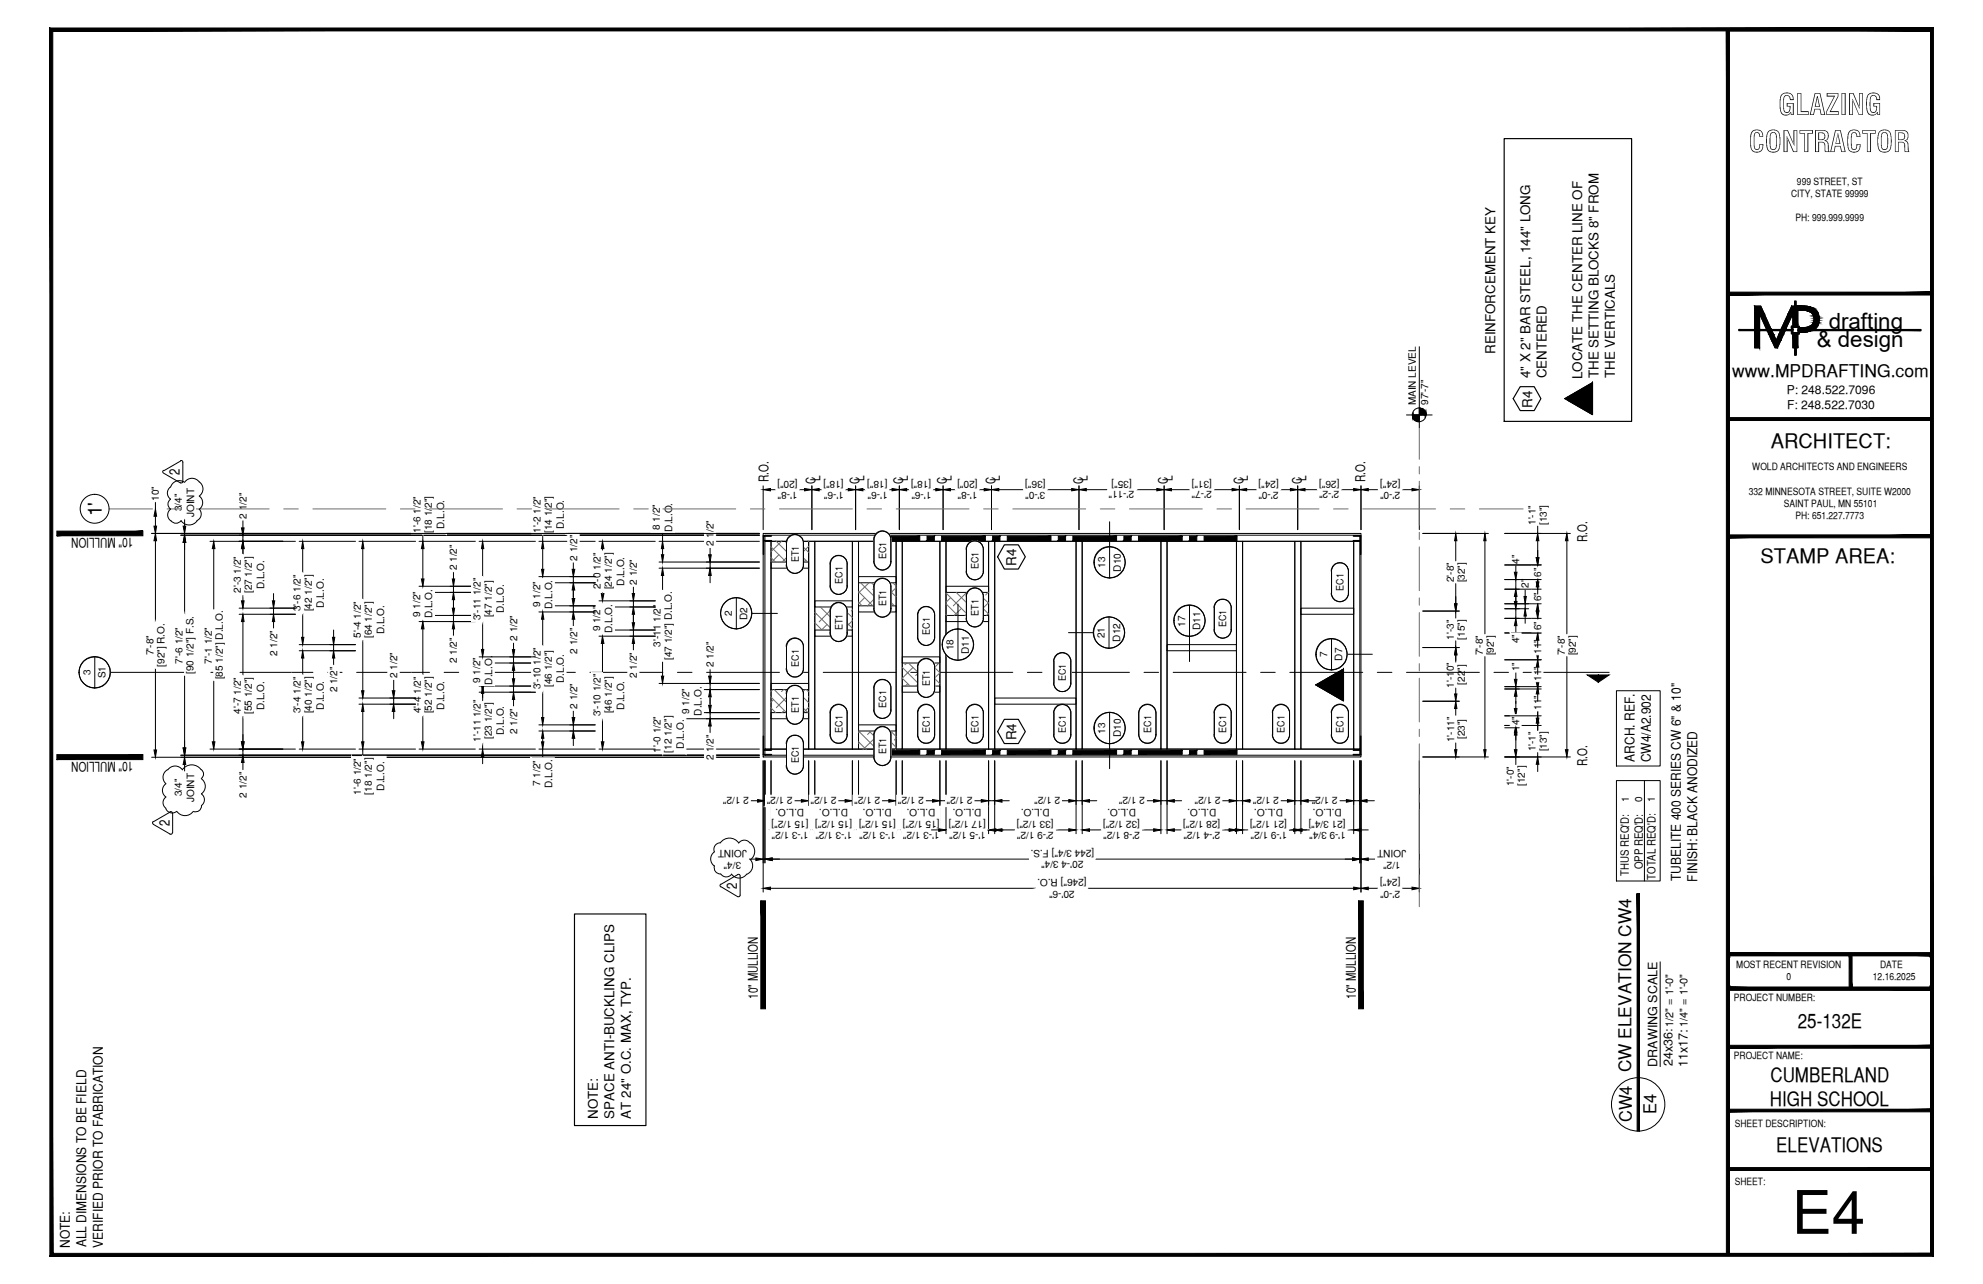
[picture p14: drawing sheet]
<svg xmlns="http://www.w3.org/2000/svg" width="432mm" height="279mm" viewBox="0 0 432 279" stroke-linecap="round" stroke-linejoin="round" font-family="sans-serif">
<defs><g id="words">
<text font-size="13.1" x="390.1" y="268.5">E4</text>
<g font-size="6.3">
<text x="387.2" y="25">GLAZING</text>
<text x="380.8" y="33.1">CONTRACTOR</text>
</g>
<g font-size="4.9">
<text x="398.2" y="71.5">drafting</text>
<text x="395.6" y="75.5">&amp; design</text>
</g>
<g font-size="4.4">
<text x="385.6" y="97.5">ARCHITECT:</text>
<text x="383.3" y="122.5">STAMP AREA:</text>
<text x="391.5" y="223.7">25-132E</text>
<text x="385.5" y="235.4">CUMBERLAND</text>
<text x="385.4" y="240.7">HIGH SCHOOL</text>
<text x="386.8" y="250.7">ELEVATIONS</text>
</g>
<text font-size="4.2" x="22.1" y="112.3" transform="rotate(-90 22.1 112.3)">1'</text>
<g font-size="3.8">
<text x="377.2" y="82">www.MPDRAFTING.com</text>
<text x="355.2" y="233.4" transform="rotate(-90 355.2 233.4)">CW ELEVATION CW4</text>
<text x="355.3" y="244.2" transform="rotate(-90 355.3 244.2)">CW4</text>
<text x="360.6" y="242.4" transform="rotate(-90 360.6 242.4)">E4</text>
</g>
<g font-size="3.1">
<text x="39.1" y="103.4" transform="rotate(-90 39.1 103.4)">2</text>
<text x="36.9" y="179.8" transform="rotate(-90 36.9 179.8)">2</text>
<text x="160.5" y="193.4" transform="rotate(-90 160.5 193.4)">2</text>
</g>
<g font-size="2.9">
<text x="325.6" y="77" transform="rotate(-90 325.6 77)">REINFORCEMENT KEY</text>
<text x="333.2" y="82.3" transform="rotate(-90 333.2 82.3)">4&quot; X 2&quot; BAR STEEL, 144&quot; LONG</text>
<text x="336.7" y="82.4" transform="rotate(-90 336.7 82.4)">CENTERED</text>
<text x="344.5" y="82.5" transform="rotate(-90 344.5 82.5)">LOCATE THE CENTER LINE OF</text>
<text x="348" y="82.3" transform="rotate(-90 348 82.3)">THE SETTING BLOCKS 8&quot; FROM</text>
<text x="351.6" y="82.3" transform="rotate(-90 351.6 82.3)">THE VERTICALS</text>
<text x="333.6" y="88.7" transform="rotate(-90 333.6 88.7)">R4</text>
<text x="167.3" y="104.8" transform="rotate(-90 167.3 104.8)">R.O.</text>
<text x="177.6" y="105.3" transform="rotate(-90 177.6 105.3)">C</text>
<text x="178.6" y="104.7" transform="rotate(-90 178.6 104.7)">L</text>
<text x="187.1" y="105.3" transform="rotate(-90 187.1 105.3)">C</text>
<text x="188.2" y="104.7" transform="rotate(-90 188.2 104.7)">L</text>
<text x="196.7" y="105.3" transform="rotate(-90 196.7 105.3)">C</text>
<text x="197.7" y="104.7" transform="rotate(-90 197.7 104.7)">L</text>
<text x="206.2" y="105.3" transform="rotate(-90 206.2 105.3)">C</text>
<text x="207.2" y="104.7" transform="rotate(-90 207.2 104.7)">L</text>
<text x="216.8" y="105.3" transform="rotate(-90 216.8 105.3)">C</text>
<text x="217.7" y="104.7" transform="rotate(-90 217.7 104.7)">L</text>
<text x="235.8" y="105.3" transform="rotate(-90 235.8 105.3)">C</text>
<text x="236.8" y="104.7" transform="rotate(-90 236.8 104.7)">L</text>
<text x="254.3" y="105.3" transform="rotate(-90 254.3 105.3)">C</text>
<text x="255.3" y="104.7" transform="rotate(-90 255.3 104.7)">L</text>
<text x="270.8" y="105.3" transform="rotate(-90 270.8 105.3)">C</text>
<text x="271.7" y="104.7" transform="rotate(-90 271.7 104.7)">L</text>
<text x="283.5" y="105.3" transform="rotate(-90 283.5 105.3)">C</text>
<text x="284.4" y="104.7" transform="rotate(-90 284.4 104.7)">L</text>
<text x="297.2" y="104.8" transform="rotate(-90 297.2 104.8)">R.O.</text>
<text x="29" y="117.2" transform="rotate(180 29 117.2)">10&quot; MULLION</text>
<text x="345.6" y="118" transform="rotate(-90 345.6 118)">R.O.</text>
<text x="221.3" y="123.1" transform="rotate(-90 221.3 123.1)">R4</text>
<text x="221.3" y="161.1" transform="rotate(-90 221.3 161.1)">R4</text>
<text x="29" y="165.9" transform="rotate(180 29 165.9)">10&quot; MULLION</text>
<text x="345.6" y="166.7" transform="rotate(-90 345.6 166.7)">R.O.</text>
<text x="355.9" y="165.7" transform="rotate(-90 355.9 165.7)">ARCH. REF.</text>
<text x="359.5" y="165.9" transform="rotate(-90 359.5 165.9)">CW4/A2.902</text>
<text x="366" y="191.7" transform="rotate(-90 366 191.7)">TUBELITE 400 SERIES CW 6&quot; &amp; 10&quot;</text>
<text x="369.6" y="191.8" transform="rotate(-90 369.6 191.8)">FINISH: BLACK ANODIZED</text>
<text x="165" y="217.4" transform="rotate(-90 165 217.4)">10&quot; MULLION</text>
<text x="295.2" y="217.4" transform="rotate(-90 295.2 217.4)">10&quot; MULLION</text>
<text x="130.2" y="243.5" transform="rotate(-90 130.2 243.5)">NOTE:</text>
<text x="133.7" y="243.5" transform="rotate(-90 133.7 243.5)">SPACE ANTI-BUCKLING CLIPS</text>
<text x="137.4" y="243.4" transform="rotate(-90 137.4 243.4)">AT 24&quot; O.C. MAX, TYP.</text>
<text x="15.2" y="271.6" transform="rotate(-90 15.2 271.6)">NOTE:</text>
<text x="18.8" y="271.4" transform="rotate(-90 18.8 271.4)">ALL DIMENSIONS TO BE FIELD</text>
<text x="22.4" y="271.5" transform="rotate(-90 22.4 271.5)">VERIFIED PRIOR TO FABRICATION</text>
</g>
<g font-size="2.7">
<text x="360.9" y="232.1" transform="rotate(-90 360.9 232.1)">DRAWING SCALE</text>
<text x="364.2" y="232" transform="rotate(-90 364.2 232)">24x36:</text>
<text x="367.5" y="232.2" transform="rotate(-90 367.5 232.2)">11x17:</text>
</g>
<g font-size="2.6">
<text x="389.1" y="85.8">P: 248.522.7096</text>
<text x="389.1" y="89">F: 248.522.7030</text>
</g>
<g font-size="2.5">
<text x="354.7" y="190.6" transform="rotate(-90 354.7 190.6)">THUS REQ'D:</text>
<text x="357.7" y="189.2" transform="rotate(-90 357.7 189.2)">OPP REQ'D:</text>
<text x="360.5" y="191.5" transform="rotate(-90 360.5 191.5)">TOTAL REQ'D:</text>
</g>
<g font-size="2.4">
<text x="364.3" y="223.4" transform="rotate(-90 364.3 223.4)">1/2&quot; = 1'-0&quot;</text>
<text x="367.5" y="223.4" transform="rotate(-90 367.5 223.4)">1/4&quot; = 1'-0&quot;</text>
</g>
<g font-size="2.2">
<text x="391.3" y="40.2">999 STREET, ST</text>
<text x="390" y="42.9">CITY, STATE 99999</text>
<text x="391" y="48.2">PH: 999.999.9999</text>
<text x="308.3" y="88.2" transform="rotate(-90 308.3 88.2)">MAIN LEVEL</text>
<text x="311" y="88.1" transform="rotate(-90 311 88.1)">97'-7&quot;</text>
<text x="173.7" y="107" transform="rotate(180 173.7 107)">1'-8&quot;</text>
<text x="173.7" y="104.6" transform="rotate(180 173.7 104.6)">[20&quot;]</text>
<text x="183.7" y="104.6" transform="rotate(180 183.7 104.6)">[18&quot;]</text>
<text x="183.8" y="107" transform="rotate(180 183.8 107)">1'-6&quot;</text>
<text x="193.2" y="104.6" transform="rotate(180 193.2 104.6)">[18&quot;]</text>
<text x="193.3" y="107" transform="rotate(180 193.3 107)">1'-6&quot;</text>
<text x="202.8" y="104.6" transform="rotate(180 202.8 104.6)">[18&quot;]</text>
<text x="202.8" y="107" transform="rotate(180 202.8 107)">1'-6&quot;</text>
<text x="212.9" y="107" transform="rotate(180 212.9 107)">1'-8&quot;</text>
<text x="212.9" y="104.6" transform="rotate(180 212.9 104.6)">[20&quot;]</text>
<text x="227.6" y="107" transform="rotate(180 227.6 107)">3'-0&quot;</text>
<text x="227.6" y="104.6" transform="rotate(180 227.6 104.6)">[36&quot;]</text>
<text x="246.4" y="104.6" transform="rotate(180 246.4 104.6)">[35&quot;]</text>
<text x="247" y="106.9" transform="rotate(180 247 106.9)">2'-11&quot;</text>
<text x="263.8" y="106.9" transform="rotate(180 263.8 106.9)">2'-7&quot;</text>
<text x="263.9" y="104.6" transform="rotate(180 263.9 104.6)">[31&quot;]</text>
<text x="278.4" y="107" transform="rotate(180 278.4 107)">2'-0&quot;</text>
<text x="278.4" y="104.6" transform="rotate(180 278.4 104.6)">[24&quot;]</text>
<text x="291.6" y="106.9" transform="rotate(180 291.6 106.9)">2'-2&quot;</text>
<text x="291.7" y="104.6" transform="rotate(180 291.7 104.6)">[26&quot;]</text>
<text x="304.9" y="107" transform="rotate(180 304.9 107)">2'-0&quot;</text>
<text x="304.9" y="104.6" transform="rotate(180 304.9 104.6)">[24&quot;]</text>
<text x="380.8" y="107.6">332 MINNESOTA STREET, SUITE W2000</text>
<text x="381.6" y="102.3">WOLD ARCHITECTS AND ENGINEERS</text>
<text x="34.6" y="109" transform="rotate(-90 34.6 109)">10&quot;</text>
<text x="39.6" y="111.3" transform="rotate(-90 39.6 111.3)">3/4&quot;</text>
<text x="42.3" y="112.5" transform="rotate(-90 42.3 112.5)">JOINT</text>
<text x="53.7" y="112.8" transform="rotate(-90 53.7 112.8)">2 1/2&quot;</text>
<text x="388.4" y="110.3">SAINT PAUL, MN 55101</text>
<text x="391" y="113">PH: 651.227.7773</text>
<text x="91.6" y="116" transform="rotate(-90 91.6 116)">1'-6 1/2&quot;</text>
<text x="94" y="116" transform="rotate(-90 94 116)">[18 1/2&quot;]</text>
<text x="96.7" y="115.1" transform="rotate(-90 96.7 115.1)">D.L.O.</text>
<text x="117.7" y="116" transform="rotate(-90 117.7 116)">1'-2 1/2&quot;</text>
<text x="120.1" y="116" transform="rotate(-90 120.1 116)">[14 1/2&quot;]</text>
<text x="122.8" y="115.1" transform="rotate(-90 122.8 115.1)">D.L.O.</text>
<text x="143.7" y="115.3" transform="rotate(-90 143.7 115.3)">8 1/2&quot;</text>
<text x="146.4" y="115.7" transform="rotate(-90 146.4 115.7)">D.L.O.</text>
<text x="155.4" y="118.8" transform="rotate(-90 155.4 118.8)">2 1/2&quot;</text>
<text x="334.4" y="114.2" transform="rotate(-90 334.4 114.2)">1'-1&quot;</text>
<text x="336.8" y="114.2" transform="rotate(-90 336.8 114.2)">[13&quot;]</text>
<text x="99.5" y="124.1" transform="rotate(-90 99.5 124.1)">2 1/2&quot;</text>
<text x="125.7" y="122" transform="rotate(-90 125.7 122)">2 1/2&quot;</text>
<text x="173.9" y="122.4" transform="rotate(-90 173.9 122.4)">ET1</text>
<text x="193" y="121.7" transform="rotate(-90 193 121.7)">EC1</text>
<text x="213" y="123.8" transform="rotate(-90 213 123.8)">EC1</text>
<text x="240.7" y="123.6" transform="rotate(-90 240.7 123.6)">13</text>
<text x="244" y="124.4" transform="rotate(-90 244 124.4)">D10</text>
<text x="330.8" y="122.6" transform="rotate(-90 330.8 122.6)">4&quot;</text>
<text x="335.6" y="125.5" transform="rotate(-90 335.6 125.5)">6&quot;</text>
<text x="52.5" y="129" transform="rotate(-90 52.5 129)">2'-3 1/2&quot;</text>
<text x="54.9" y="129.1" transform="rotate(-90 54.9 129.1)">[27 1/2&quot;]</text>
<text x="57.5" y="128.2" transform="rotate(-90 57.5 128.2)">D.L.O.</text>
<text x="130.7" y="128.2" transform="rotate(-90 130.7 128.2)">2'-0 1/2&quot;</text>
<text x="133.2" y="128.3" transform="rotate(-90 133.2 128.3)">[24 1/2&quot;]</text>
<text x="135.9" y="127.4" transform="rotate(-90 135.9 127.4)">D.L.O.</text>
<text x="138.7" y="127.3" transform="rotate(-90 138.7 127.3)">2 1/2&quot;</text>
<text x="183.5" y="127" transform="rotate(-90 183.5 127)">EC1</text>
<text x="193" y="131.9" transform="rotate(-90 193 131.9)">ET1</text>
<text x="292.5" y="128.6" transform="rotate(-90 292.5 128.6)">EC1</text>
<text x="316.5" y="126.7" transform="rotate(-90 316.5 126.7)">2'-8&quot;</text>
<text x="319" y="126.7" transform="rotate(-90 319 126.7)">[32&quot;]</text>
<text x="332.9" y="127.9" transform="rotate(-90 332.9 127.9)">2&quot;</text>
<text x="335.6" y="130.8" transform="rotate(-90 335.6 130.8)">6&quot;</text>
<text x="65.5" y="133" transform="rotate(-90 65.5 133)">3'-6 1/2&quot;</text>
<text x="67.9" y="133" transform="rotate(-90 67.9 133)">[42 1/2&quot;]</text>
<text x="70.5" y="132.2" transform="rotate(-90 70.5 132.2)">D.L.O.</text>
<text x="83.6" y="138" transform="rotate(-90 83.6 138)">D.L.O.</text>
<text x="91.5" y="134.2" transform="rotate(-90 91.5 134.2)">9 1/2&quot;</text>
<text x="94.1" y="134.6" transform="rotate(-90 94.1 134.6)">D.L.O.</text>
<text x="104.6" y="134.9" transform="rotate(-90 104.6 134.9)">3'-11 1/2&quot;</text>
<text x="107.1" y="134.4" transform="rotate(-90 107.1 134.4)">[47 1/2&quot;]</text>
<text x="109.7" y="133.5" transform="rotate(-90 109.7 133.5)">D.L.O.</text>
<text x="117.6" y="132.1" transform="rotate(-90 117.6 132.1)">9 1/2&quot;</text>
<text x="120.3" y="132.5" transform="rotate(-90 120.3 132.5)">D.L.O.</text>
<text x="130.7" y="137.4" transform="rotate(-90 130.7 137.4)">9 1/2&quot;</text>
<text x="133.3" y="137.7" transform="rotate(-90 133.3 137.7)">D.L.O.</text>
<text x="159.4" y="134" transform="rotate(-90 159.4 134)">2</text>
<text x="162.7" y="134.9" transform="rotate(-90 162.7 134.9)">D2</text>
<text x="183.5" y="137.2" transform="rotate(-90 183.5 137.2)">ET1</text>
<text x="213" y="134" transform="rotate(-90 213 134)">ET1</text>
<text x="258.1" y="136.3" transform="rotate(-90 258.1 136.3)">17</text>
<text x="261.4" y="137.1" transform="rotate(-90 261.4 137.1)">D11</text>
<text x="267" y="136.5" transform="rotate(-90 267 136.5)">EC1</text>
<text x="335.6" y="137.2" transform="rotate(-90 335.6 137.2)">6&quot;</text>
<text x="33.4" y="142.6" transform="rotate(-90 33.4 142.6)">7'-8&quot;</text>
<text x="60.3" y="142.7" transform="rotate(-90 60.3 142.7)">2 1/2&quot;</text>
<text x="78.5" y="138.8" transform="rotate(-90 78.5 138.8)">5'-4 1/2&quot;</text>
<text x="81" y="138.9" transform="rotate(-90 81 138.9)">[64 1/2&quot;]</text>
<text x="112.6" y="139.4" transform="rotate(-90 112.6 139.4)">2 1/2&quot;</text>
<text x="125.7" y="142.2" transform="rotate(-90 125.7 142.2)">2 1/2&quot;</text>
<text x="143.8" y="140.7" transform="rotate(-90 143.8 140.7)">3'-11 1/2&quot;</text>
<text x="146.3" y="143.6" transform="rotate(-90 146.3 143.6)">[47 1/2&quot;] D.L.O.</text>
<text x="202.5" y="138.1" transform="rotate(-90 202.5 138.1)">EC1</text>
<text x="207.6" y="141.5" transform="rotate(-90 207.6 141.5)">18</text>
<text x="210.9" y="142.3" transform="rotate(-90 210.9 142.3)">D11</text>
<text x="240.5" y="138.9" transform="rotate(-90 240.5 138.9)">21</text>
<text x="243.9" y="139.6" transform="rotate(-90 243.9 139.6)">D12</text>
<text x="289" y="143" transform="rotate(-90 289 143)">7</text>
<text x="292.3" y="143.8" transform="rotate(-90 292.3 143.8)">D7</text>
<text x="316.5" y="139.2" transform="rotate(-90 316.5 139.2)">1'-3&quot;</text>
<text x="319" y="139.2" transform="rotate(-90 319 139.2)">[15&quot;]</text>
<text x="322.9" y="142.6" transform="rotate(-90 322.9 142.6)">7'-8&quot;</text>
<text x="325.3" y="142.6" transform="rotate(-90 325.3 142.6)">[92&quot;]</text>
<text x="330.8" y="140" transform="rotate(-90 330.8 140)">4&quot;</text>
<text x="335.6" y="142.3" transform="rotate(-90 335.6 142.3)">11&quot;</text>
<text x="340.7" y="142.6" transform="rotate(-90 340.7 142.6)">7'-8&quot;</text>
<text x="343.2" y="142.6" transform="rotate(-90 343.2 142.6)">[92&quot;]</text>
<text x="19.7" y="146.9" transform="rotate(-90 19.7 146.9)">3</text>
<text x="23" y="147.6" transform="rotate(-90 23 147.6)">S1</text>
<text x="35.8" y="145.1" transform="rotate(-90 35.8 145.1)">[92&quot;] R.O.</text>
<text x="39.8" y="144.4" transform="rotate(-90 39.8 144.4)">7'-6 1/2&quot;</text>
<text x="42.2" y="146.7" transform="rotate(-90 42.2 146.7)">[90 1/2&quot;] F.S.</text>
<text x="46.1" y="144.4" transform="rotate(-90 46.1 144.4)">7'-1 1/2&quot;</text>
<text x="48.5" y="147.8" transform="rotate(-90 48.5 147.8)">[85 1/2&quot;] D.L.O.</text>
<text x="86.5" y="147.5" transform="rotate(-90 86.5 147.5)">2 1/2&quot;</text>
<text x="99.5" y="144.3" transform="rotate(-90 99.5 144.3)">2 1/2&quot;</text>
<text x="104.5" y="148.7" transform="rotate(-90 104.5 148.7)">9 1/2&quot;</text>
<text x="107.2" y="149" transform="rotate(-90 107.2 149)">D.L.O.</text>
<text x="117.7" y="150" transform="rotate(-90 117.7 150)">3'-10 1/2&quot;</text>
<text x="120.1" y="149.5" transform="rotate(-90 120.1 149.5)">[46 1/2&quot;]</text>
<text x="122.8" y="148.6" transform="rotate(-90 122.8 148.6)">D.L.O.</text>
<text x="138.7" y="147.5" transform="rotate(-90 138.7 147.5)">2 1/2&quot;</text>
<text x="155.4" y="145.2" transform="rotate(-90 155.4 145.2)">2 1/2&quot;</text>
<text x="173.9" y="145" transform="rotate(-90 173.9 145)">EC1</text>
<text x="202.5" y="149.4" transform="rotate(-90 202.5 149.4)">ET1</text>
<text x="232.1" y="148.2" transform="rotate(-90 232.1 148.2)">EC1</text>
<text x="316.5" y="149.6" transform="rotate(-90 316.5 149.6)">1'-10&quot;</text>
<text x="319" y="149" transform="rotate(-90 319 149)">[22&quot;]</text>
<text x="330.8" y="146" transform="rotate(-90 330.8 146)">1&quot;</text>
<text x="335.6" y="148.1" transform="rotate(-90 335.6 148.1)">11&quot;</text>
<text x="52.5" y="155.3" transform="rotate(-90 52.5 155.3)">4'-7 1/2&quot;</text>
<text x="54.9" y="155.4" transform="rotate(-90 54.9 155.4)">[55 1/2&quot;]</text>
<text x="57.5" y="154.6" transform="rotate(-90 57.5 154.6)">D.L.O.</text>
<text x="65.5" y="155.2" transform="rotate(-90 65.5 155.2)">3'-4 1/2&quot;</text>
<text x="67.9" y="155.3" transform="rotate(-90 67.9 155.3)">[40 1/2&quot;]</text>
<text x="70.5" y="154.4" transform="rotate(-90 70.5 154.4)">D.L.O.</text>
<text x="73.4" y="150.7" transform="rotate(-90 73.4 150.7)">2 1/2&quot;</text>
<text x="91.6" y="155.2" transform="rotate(-90 91.6 155.2)">4'-4 1/2&quot;</text>
<text x="94" y="155.3" transform="rotate(-90 94 155.3)">[52 1/2&quot;]</text>
<text x="96.7" y="154.4" transform="rotate(-90 96.7 154.4)">D.L.O.</text>
<text x="125.7" y="154.2" transform="rotate(-90 125.7 154.2)">2 1/2&quot;</text>
<text x="130.7" y="155.8" transform="rotate(-90 130.7 155.8)">3'-10 1/2&quot;</text>
<text x="133.2" y="155.3" transform="rotate(-90 133.2 155.3)">[46 1/2&quot;]</text>
<text x="135.9" y="154.4" transform="rotate(-90 135.9 154.4)">D.L.O.</text>
<text x="150.1" y="155.4" transform="rotate(-90 150.1 155.4)">9 1/2&quot;</text>
<text x="152.7" y="155.7" transform="rotate(-90 152.7 155.7)">D.L.O.</text>
<text x="173.9" y="155.1" transform="rotate(-90 173.9 155.1)">ET1</text>
<text x="193" y="154" transform="rotate(-90 193 154)">EC1</text>
<text x="335.6" y="154.5" transform="rotate(-90 335.6 154.5)">11&quot;</text>
<text x="104.6" y="161.4" transform="rotate(-90 104.6 161.4)">1'-11 1/2&quot;</text>
<text x="107.1" y="160.8" transform="rotate(-90 107.1 160.8)">[23 1/2&quot;]</text>
<text x="109.7" y="159.9" transform="rotate(-90 109.7 159.9)">D.L.O.</text>
<text x="112.6" y="159.7" transform="rotate(-90 112.6 159.7)">2 1/2&quot;</text>
<text x="183.5" y="159.4" transform="rotate(-90 183.5 159.4)">EC1</text>
<text x="202.5" y="159.4" transform="rotate(-90 202.5 159.4)">EC1</text>
<text x="213" y="159.4" transform="rotate(-90 213 159.4)">EC1</text>
<text x="232.1" y="159.4" transform="rotate(-90 232.1 159.4)">EC1</text>
<text x="240.7" y="159.6" transform="rotate(-90 240.7 159.6)">13</text>
<text x="244" y="160.4" transform="rotate(-90 244 160.4)">D10</text>
<text x="250.6" y="159.4" transform="rotate(-90 250.6 159.4)">EC1</text>
<text x="267" y="159.4" transform="rotate(-90 267 159.4)">EC1</text>
<text x="279.7" y="159.4" transform="rotate(-90 279.7 159.4)">EC1</text>
<text x="292.5" y="159.4" transform="rotate(-90 292.5 159.4)">EC1</text>
<text x="316.6" y="161.5" transform="rotate(-90 316.6 161.5)">1'-11&quot;</text>
<text x="319" y="160.8" transform="rotate(-90 319 160.8)">[23&quot;]</text>
<text x="330.8" y="157.8" transform="rotate(-90 330.8 157.8)">4&quot;</text>
<text x="143.8" y="163.8" transform="rotate(-90 143.8 163.8)">1'-0 1/2&quot;</text>
<text x="146.2" y="163.8" transform="rotate(-90 146.2 163.8)">[12 1/2&quot;]</text>
<text x="148.9" y="162.9" transform="rotate(-90 148.9 162.9)">D.L.O.</text>
<text x="155.4" y="165.5" transform="rotate(-90 155.4 165.5)">2 1/2&quot;</text>
<text x="173.9" y="166.1" transform="rotate(-90 173.9 166.1)">EC1</text>
<text x="193" y="164.1" transform="rotate(-90 193 164.1)">ET1</text>
<text x="334.4" y="163.5" transform="rotate(-90 334.4 163.5)">1'-1&quot;</text>
<text x="336.8" y="163.5" transform="rotate(-90 336.8 163.5)">[13&quot;]</text>
<text x="39.6" y="173.3" transform="rotate(-90 39.6 173.3)">3/4&quot;</text>
<text x="53.7" y="173.5" transform="rotate(-90 53.7 173.5)">2 1/2&quot;</text>
<text x="78.5" y="172.9" transform="rotate(-90 78.5 172.9)">1'-6 1/2&quot;</text>
<text x="81" y="172.9" transform="rotate(-90 81 172.9)">[18 1/2&quot;]</text>
<text x="83.6" y="172" transform="rotate(-90 83.6 172)">D.L.O.</text>
<text x="117.6" y="171.1" transform="rotate(-90 117.6 171.1)">7 1/2&quot;</text>
<text x="120.3" y="171.4" transform="rotate(-90 120.3 171.4)">D.L.O.</text>
<text x="163.1" y="173.5" transform="rotate(180 163.1 173.5)">2 1/2&quot;</text>
<text x="172.6" y="173.5" transform="rotate(180 172.6 173.5)">2 1/2&quot;</text>
<text x="182.1" y="173.5" transform="rotate(180 182.1 173.5)">2 1/2&quot;</text>
<text x="191.6" y="173.5" transform="rotate(180 191.6 173.5)">2 1/2&quot;</text>
<text x="201.2" y="173.5" transform="rotate(180 201.2 173.5)">2 1/2&quot;</text>
<text x="211.8" y="173.5" transform="rotate(180 211.8 173.5)">2 1/2&quot;</text>
<text x="230.8" y="173.5" transform="rotate(180 230.8 173.5)">2 1/2&quot;</text>
<text x="249.3" y="173.5" transform="rotate(180 249.3 173.5)">2 1/2&quot;</text>
<text x="265.7" y="173.5" transform="rotate(180 265.7 173.5)">2 1/2&quot;</text>
<text x="278.4" y="173.5" transform="rotate(180 278.4 173.5)">2 1/2&quot;</text>
<text x="291.3" y="173.5" transform="rotate(180 291.3 173.5)">2 1/2&quot;</text>
<text x="329.6" y="171.1" transform="rotate(-90 329.6 171.1)">1'-0&quot;</text>
<text x="332" y="171" transform="rotate(-90 332 171)">[12&quot;]</text>
<text x="42.3" y="174.6" transform="rotate(-90 42.3 174.6)">JOINT</text>
<text x="175.1" y="176" transform="rotate(180 175.1 176)">D.L.O.</text>
<text x="176" y="178.6" transform="rotate(180 176 178.6)">[15 1/2&quot;]</text>
<text x="184.7" y="176" transform="rotate(180 184.7 176)">D.L.O.</text>
<text x="185.5" y="178.6" transform="rotate(180 185.5 178.6)">[15 1/2&quot;]</text>
<text x="194.2" y="176" transform="rotate(180 194.2 176)">D.L.O.</text>
<text x="195.1" y="178.6" transform="rotate(180 195.1 178.6)">[15 1/2&quot;]</text>
<text x="203.7" y="176" transform="rotate(180 203.7 176)">D.L.O.</text>
<text x="204.6" y="178.6" transform="rotate(180 204.6 178.6)">[15 1/2&quot;]</text>
<text x="213.7" y="176" transform="rotate(180 213.7 176)">D.L.O.</text>
<text x="214.6" y="178.6" transform="rotate(180 214.6 178.6)">[17 1/2&quot;]</text>
<text x="228.6" y="176" transform="rotate(180 228.6 176)">D.L.O.</text>
<text x="229.4" y="178.6" transform="rotate(180 229.4 178.6)">[33 1/2&quot;]</text>
<text x="247.4" y="176" transform="rotate(180 247.4 176)">D.L.O.</text>
<text x="248.2" y="178.6" transform="rotate(180 248.2 178.6)">[32 1/2&quot;]</text>
<text x="264.9" y="176" transform="rotate(180 264.9 176)">D.L.O.</text>
<text x="265.7" y="178.6" transform="rotate(180 265.7 178.6)">[28 1/2&quot;]</text>
<text x="279.4" y="176" transform="rotate(180 279.4 176)">D.L.O.</text>
<text x="280.2" y="178.6" transform="rotate(180 280.2 178.6)">[21 1/2&quot;]</text>
<text x="292.2" y="176" transform="rotate(180 292.2 176)">D.L.O.</text>
<text x="293" y="178.6" transform="rotate(180 293 178.6)">[21 3/4&quot;]</text>
<text x="354.6" y="174.4" transform="rotate(-90 354.6 174.4)">1</text>
<text x="357.6" y="174.4" transform="rotate(-90 357.6 174.4)">0</text>
<text x="360.4" y="174.4" transform="rotate(-90 360.4 174.4)">1</text>
<text x="162.6" y="184.9" transform="rotate(180 162.6 184.9)">JOINT</text>
<text x="176" y="181.1" transform="rotate(180 176 181.1)">1'-3 1/2&quot;</text>
<text x="185.5" y="181.1" transform="rotate(180 185.5 181.1)">1'-3 1/2&quot;</text>
<text x="195.1" y="181.1" transform="rotate(180 195.1 181.1)">1'-3 1/2&quot;</text>
<text x="204.6" y="181.1" transform="rotate(180 204.6 181.1)">1'-3 1/2&quot;</text>
<text x="214.7" y="181.1" transform="rotate(180 214.7 181.1)">1'-5 1/2&quot;</text>
<text x="229.4" y="181.1" transform="rotate(180 229.4 181.1)">2'-9 1/2&quot;</text>
<text x="238.3" y="185" transform="rotate(180 238.3 185)">[244 3/4&quot;] F.S.</text>
<text x="248.2" y="181.1" transform="rotate(180 248.2 181.1)">2'-8 1/2&quot;</text>
<text x="265.7" y="181" transform="rotate(180 265.7 181)">2'-4 1/2&quot;</text>
<text x="280.3" y="181.1" transform="rotate(180 280.3 181.1)">1'-9 1/2&quot;</text>
<text x="293.1" y="181.1" transform="rotate(180 293.1 181.1)">1'-9 3/4&quot;</text>
<text x="306.2" y="184.9" transform="rotate(180 306.2 184.9)">JOINT</text>
<text x="161.4" y="187.5" transform="rotate(180 161.4 187.5)">3/4&quot;</text>
<text x="235.9" y="187.5" transform="rotate(180 235.9 187.5)">20'-4 3/4&quot;</text>
<text x="236.6" y="191.3" transform="rotate(180 236.6 191.3)">[246&quot;] R.O.</text>
<text x="304.9" y="191.3" transform="rotate(180 304.9 191.3)">[24&quot;]</text>
<text x="305" y="187.5" transform="rotate(180 305 187.5)">1/2&quot;</text>
<text x="234" y="193.8" transform="rotate(180 234 193.8)">20'-6&quot;</text>
<text x="304.9" y="193.8" transform="rotate(180 304.9 193.8)">2'-0&quot;</text>
<text x="378.1" y="210.6">MOST RECENT REVISION</text>
<text x="389" y="213.3">0</text>
<text x="407.8" y="213.2">12.16.2025</text>
<text x="409.4" y="210.6">DATE</text>
<text x="377.6" y="217.8">PROJECT NUMBER:</text>
<text x="377.6" y="230.4">PROJECT NAME:</text>
<text x="377.8" y="245.2">SHEET DESCRIPTION:</text>
<text x="377.8" y="257.9">SHEET:</text>
</g>
</g></defs>
<!-- layer: SYMBOLS -->
<g fill="none" stroke="#000" stroke-width=".22">
<path d="M309.1 75.4v17.6M306.3 90.3h5.5M171.2 118.1a1.87 1.87 0 0 1 1.9-1.8 1.87 1.87 0 0 1 1.8 1.8M171.3 118.2v4.7M174.9 118.2v4.7a1.87 1.87 0 0 1-1.8 1.9 1.87 1.87 0 0 1-1.9-1.9M190.2 117.4a1.87 1.87 0 0 1 1.9-1.9 1.87 1.87 0 0 1 1.9 1.9M190.3 117.4v4.8M194 117.4v4.7a1.87 1.87 0 0 1-1.9 1.9 1.87 1.87 0 0 1-1.9-1.9M210.4 119.5a1.87 1.87 0 0 1 1.8-1.8 1.87 1.87 0 0 1 1.9 1.8v4.8M210.4 119.6v4.7M241.6 119v6.8M160.3 130v6.8"/>
<path d="M180.7 137.7a1.87 1.87 0 0 0 1.9 1.9 1.87 1.87 0 0 0 1.9-1.9M180.7 132.9a1.87 1.87 0 0 1 1.9-1.8 1.87 1.87 0 0 1 1.9 1.8M180.7 122.7a1.87 1.87 0 0 1 1.9-1.9 1.87 1.87 0 0 1 1.9 1.9M180.8 122.7v4.8M180.8 133v4.7M184.5 122.7v4.8a1.87 1.87 0 0 1-1.9 1.8 1.87 1.87 0 0 1-1.9-1.8M184.5 133v4.7M190.2 127.7a1.87 1.87 0 0 1 1.9-1.9 1.87 1.87 0 0 1 1.9 1.9M190.3 127.7v4.8M194 127.7v4.7a1.87 1.87 0 0 1-1.9 1.9 1.87 1.87 0 0 1-1.9-1.9M199.8 133.8a1.87 1.87 0 0 1 1.8-1.8 1.87 1.87 0 0 1 1.9 1.8M199.8 133.9v4.7"/>
<path d="M203.5 133.9v4.7a1.87 1.87 0 0 1-1.9 1.9 1.87 1.87 0 0 1-1.8-1.9M208.6 136.9v6.8M210.4 134.5a1.87 1.87 0 0 0 1.8 1.9 1.87 1.87 0 0 0 1.9-1.9M210.4 129.8a1.87 1.87 0 0 1 1.8-1.9 1.87 1.87 0 0 1 1.9 1.9v4.8M210.4 124.3a1.87 1.87 0 0 0 1.8 1.9 1.87 1.87 0 0 0 1.9-1.9M210.4 129.8v4.8M241.5 134.2v6.9M259 131.7v6.8M264.4 132.2a1.87 1.87 0 0 1 1.8-1.8 1.87 1.87 0 0 1 1.9 1.8M264.4 132.3v4.7M268.1 132.3v4.7a1.87 1.87 0 0 1-1.9 1.9 1.87 1.87 0 0 1-1.8-1.9M289.9 124.3a1.87 1.87 0 0 1 1.9-1.9 1.87 1.87 0 0 1 1.8 1.9"/>
<path d="M289.9 124.3v4.8M289.9 139v6.8M293.6 124.3v4.8a1.87 1.87 0 0 1-1.8 1.8 1.87 1.87 0 0 1-1.9-1.8M20.6 142.9v6.8M24 146.3h18.7M45.9 146.3h3.2M52.3 146.3h15.8M71.3 146.3h3.2M77.7 146.3h15.8M96.7 146.3h3.2M103.1 146.3h15.8M122.1 146.3h3.2"/>
<path d="M128.5 146.3h15.8M147.5 146.3h3.2M153.9 146.3h15.8M171.2 151a1.87 1.87 0 0 1 1.9-1.9 1.87 1.87 0 0 1 1.8 1.9M171.2 140.7a1.87 1.87 0 0 1 1.9-1.9 1.87 1.87 0 0 1 1.8 1.9M171.3 140.7v4.8M171.3 151v4.8M172.9 146.3h3.2M174.9 151v4.7a1.87 1.87 0 0 1-1.8 1.9 1.87 1.87 0 0 1-1.9-1.9M174.9 140.7v4.7a1.87 1.87 0 0 1-1.8 1.9 1.87 1.87 0 0 1-1.9-1.9M179.3 146.3h15.8M180.7 155.1a1.87 1.87 0 0 1 1.9-1.9 1.87 1.87 0 0 1 1.9 1.9"/>
<path d="M180.8 155.1v4.8M184.5 155.1v4.8a1.87 1.87 0 0 1-1.9 1.8 1.87 1.87 0 0 1-1.9-1.8M190.2 159.9a1.87 1.87 0 0 1 1.9-1.8 1.87 1.87 0 0 1 1.9 1.8v4.8M190.2 154.5a1.87 1.87 0 0 0 1.9 1.8 1.87 1.87 0 0 0 1.9-1.8M190.2 149.7a1.87 1.87 0 0 1 1.9-1.9 1.87 1.87 0 0 1 1.9 1.9M190.3 149.7v4.8M190.3 160v4.7M194 149.7v4.8M198.3 146.3h3.2M199.8 149.9a1.87 1.87 0 0 0 1.8 1.9 1.87 1.87 0 0 0 1.9-1.9M199.8 145.1a1.87 1.87 0 0 1 1.8-1.8 1.87 1.87 0 0 1 1.9 1.8M199.8 155.1a1.87 1.87 0 0 1 1.8-1.9 1.87 1.87 0 0 1 1.9 1.9"/>
<path d="M199.8 145.2v4.7M199.8 155.1v4.8M203.5 155.1v4.8a1.87 1.87 0 0 1-1.9 1.8 1.87 1.87 0 0 1-1.8-1.8M203.5 145.2v4.7M204.7 146.3h15.8M210.4 155.1a1.87 1.87 0 0 1 1.8-1.9 1.87 1.87 0 0 1 1.9 1.9M210.4 155.1v4.8M214.1 155.1v4.8a1.87 1.87 0 0 1-1.9 1.8 1.87 1.87 0 0 1-1.8-1.8M223.7 146.3h3.2M229.4 155.1a1.87 1.87 0 0 1 1.9-1.9 1.87 1.87 0 0 1 1.9 1.9M229.4 148.6a1.87 1.87 0 0 0 1.9 1.9 1.87 1.87 0 0 0 1.9-1.9M229.4 143.9a1.87 1.87 0 0 1 1.9-1.9 1.87 1.87 0 0 1 1.9 1.9v4.8"/>
<path d="M229.5 143.9v4.8M229.5 155.1v4.8M230.1 146.3h15.8M233.2 155.1v4.8a1.87 1.87 0 0 1-1.9 1.8 1.87 1.87 0 0 1-1.9-1.8M241.6 155v6.9M248 155.1v4.8a1.87 1.87 0 0 0 1.8 1.8 1.87 1.87 0 0 0 1.9-1.8v-4.8M248 155.1a1.87 1.87 0 0 1 1.8-1.9 1.87 1.87 0 0 1 1.9 1.9M249.1 146.3h3.2M255.5 146.3h15.8M264.4 155.1a1.87 1.87 0 0 1 1.8-1.9 1.87 1.87 0 0 1 1.9 1.9M264.4 155.1v4.8M268.1 155.1v4.8a1.87 1.87 0 0 1-1.9 1.8 1.87 1.87 0 0 1-1.8-1.8"/>
<path d="M274.5 146.3h3.2M277.1 155.1a1.87 1.87 0 0 1 1.8-1.9 1.87 1.87 0 0 1 1.9 1.9M277.1 155.1v4.8M280.8 155.1v4.8a1.87 1.87 0 0 1-1.9 1.8 1.87 1.87 0 0 1-1.8-1.8M280.9 146.3h15.8M289.9 155.1a1.87 1.87 0 0 1 1.9-1.9 1.87 1.87 0 0 1 1.8 1.9M289.9 155.1v4.8M293.6 155.1v4.8a1.87 1.87 0 0 1-1.8 1.8 1.87 1.87 0 0 1-1.9-1.8M299.9 146.3h3.2M306.3 146.3h15.8M325.3 146.3h3.2M331.7 146.3h18.7"/>
<path d="M171.2 166.6a1.87 1.87 0 0 0 1.9 1.9 1.87 1.87 0 0 0 1.8-1.9M171.2 161.8a1.87 1.87 0 0 1 1.9-1.8 1.87 1.87 0 0 1 1.8 1.8v4.8M171.3 161.9v4.7M190.2 164.7a1.87 1.87 0 0 0 1.9 1.9 1.87 1.87 0 0 0 1.9-1.9M352 169.9h9.5v21.8h-9.5zM358.1 169.9v21.8"/>
<circle cx="309" cy="90.3" r="1.49"/>
<circle cx="160.3" cy="133.4" r="3.4"/>
<circle cx="241.5" cy="137.6" r="3.4"/>
<circle cx="241.6" cy="122.3" r="3.4"/>
<circle cx="259" cy="135" r="3.4"/>
<circle cx="20.6" cy="146.3" r="3.4"/>
<circle cx="208.6" cy="140.2" r="3.4"/>
<circle cx="241.6" cy="158.4" r="3.4"/>
<circle cx="289.9" cy="142.3" r="3.4"/>
<circle cx="356.7" cy="240.3" r="5.8"/>
</g>
<!-- layer: GLASS -->
<path d="M167.9 117.8h8.2v45.2h-8.2zM177.4 117.8h8.2v45.2h-8.2zM186.9 117.8h8.2v45.2h-8.2zM196.5 117.8h8.2v45.2h-8.2zM206 117.8h9.3v45.2h-9.3zM216.6 117.8h17.7v45.2h-17.7zM235.6 117.8h17.2v45.2h-17.2zM254.1 117.8h15.1v45.2h-15.1zM270.6 117.8h11.3v45.2h-11.3zM283.3 117.8h11.5v45.2h-11.5z" fill="none" stroke="#000" stroke-width=".22"/>
<!-- layer: COMPONENTS -->
<g fill="none" stroke="#000" stroke-width=".22">
<path d="M166.6 116.5h129.5v1.3h-129.5zM166.6 117.8h1.3v45.2h-1.3zM176.1 117.8h1.3v45.2h-1.3zM185.6 117.8h1.3v45.2h-1.3zM195.1 117.8h1.4v45.2h-1.4zM204.7 117.8h1.3v45.2h-1.3zM215.3 117.8h1.3v45.2h-1.3zM234.3 117.8h1.3v45.2h-1.3zM252.8 117.8h1.3v45.2h-1.3zM269.2 117.8h1.4v45.2h-1.4zM281.9 117.8h1.4v45.2h-1.4zM294.8 117.8h1.3v45.2h-1.3z"/>
<path d="M167.9 122.3h8.2v1.3h-8.2zM177.4 137.1h8.2v1.3h-8.2zM177.4 130.7h8.2v1.4h-8.2zM186.9 131.8h8.2v1.4h-8.2zM186.9 125.5h8.2v1.3h-8.2zM206 133.9h9.3v1.4h-9.3zM206 127.6h9.3v1.3h-9.3zM283.3 132.3h11.5v1.4h-11.5zM167.9 155.1h8.2v1.3h-8.2zM167.9 148.7h8.2v1.4h-8.2zM186.9 157.7h8.2v1.4h-8.2zM196.5 149.3h8.2v1.3h-8.2z"/>
<path d="M196.5 142.9h8.2v1.4h-8.2zM216.6 151.9h17.7v1.3h-17.7zM254.1 140.3h15.1v1.3h-15.1zM166.6 163h129.5v1.3h-129.5z"/>
</g>
<!-- layer: ROUGH OPENING -->
<path d="M166.2 116.1h130.2v48.6h-130.2z" fill="none" stroke="#000" stroke-width=".22"/>
<!-- layer: DIM -->
<g fill="none" stroke="#000" stroke-width=".22">
<path d="M33 116.1h132.4M33.8 109.2v1.5M33.8 112.3v2.2M33.8 117.7v17.7M39.4 116.5h126M40.2 112.9v1.6M40.2 116.1v.4M40.2 118v15.9M45.7 117.8h18.6M46.5 119.4v13.3M52.9 113.2v1.7M52.9 116.5v1.3"/>
<path d="M52.9 119.4v1.6M65.2 117.8h12.2M65.9 119.4v5.3M78.2 117.8h12.3M79 119.4v11.2M91.2 117.8h12.3M92.1 116.2v1.6M92.1 119.4v6.6M104.3 117.8h12.3M105.1 119.4v6.1M117.3 117.8h12.3M118.2 116.2v1.6"/>
<path d="M118.2 119.4v4.5M130.4 117.8h12.3M131.2 119.4v.6M143.5 117.8h21.9M144.3 115.9v1.9M144.3 119.4v1.3M154.6 119.1v1.6M166.2 105.7v9.6M167.8 106.6h1.2M173.9 106.6h1.3M176.8 105.7v9.6M178.4 106.6h.7"/>
<path d="M184 106.6h.7M186.3 105.7v9.6M187.9 106.6h.7M193.5 106.6h.7M195.8 105.7v9.6M197.4 106.6h.7M203 106.6h.8M205.4 105.7v9.6M206.9 106.6h1.3M213.1 106.6h1.2M215.9 105.7v9.6M217.5 106.6h5.4"/>
<path d="M227.9 106.6h5.5M234.9 105.7v9.6M236.5 106.6h4.7M247.3 106.6h4.6M253.5 105.7v9.6M255.1 106.6h4.1M264.2 106.6h4.1M269.9 105.7v9.6M271.5 106.6h2.2M278.7 106.6h2.3M282.6 105.7v9.6M284.2 106.6h2.8"/>
<path d="M291.9 106.6h2.9M296.4 105.7v9.6M297.9 106.6h2.3M305.2 106.6h2.3M309.1 105.7v9.6M334.8 119.8v1.5M52.1 133.7h12.2M52.1 132.3h12.2M52.9 129.3v1.4M52.9 135.3v11.8M59.6 129.2v1.5M59.6 132.3v1.4"/>
<path d="M59.6 135.3v1.5M65.9 133.3v5.4M72.6 137.1v1.6M79 139.1v11.2M91.2 135.3h12.3M91.2 133.9h12.3M91.2 128.9h12.3M91.2 127.6h12.3M92.1 130.5v1.8M92.1 136.8v10.1M98.7 124.4v1.6M98.7 127.6v1.3"/>
<path d="M98.7 130.5v1.8M98.7 133.9v1.4M98.7 136.8v1.6M105.1 135.3v7.4M111.8 139.8v1.6M117.3 133.2h12.3M117.3 131.8h12.3M117.3 125.5h12.3M117.3 126.8h12.3M118.2 128.4v1.8M118.2 134.7v5.8M124.8 122.3v1.6"/>
<path d="M124.8 125.5v1.3M124.8 128.4v1.8M124.8 131.8v1.4M124.8 134.7v1.6M130.4 138.4h12.3M130.4 137.1h12.3M130.4 132.1h12.3M130.4 130.7h12.3M131.2 128.6v.6M131.2 133.7v1.8M137.9 127.6v1.6M137.9 130.7v1.4"/>
<path d="M137.9 133.7v1.8M137.9 137.1v1.3M143.5 123.6h21.9M143.5 122.3h21.9M144.3 125.2v3.3M154.6 122.3v1.3M154.6 125.2v1.6M327.7 137.7h7.9M327.7 134.6h7.9M327.7 132.5h5.2M327.7 131.4h7.9M327.7 128.2h7.9"/>
<path d="M327.7 126.1h7.9M327.7 122.9h7.9M330.1 122.9v1.6M330.1 126.1v2.1M330.1 129.3v2.1M330.1 132.5v2.1M330.1 136.1v1.6M332.1 128.2v1.6M332.1 131.4v1.1M332.1 134v1.6M334.8 122.9v.4M334.8 125v1.6"/>
<path d="M334.8 127.7v1.6M334.8 131.1v5M334.8 137.5v1.4M334.8 139.3v2.7M33.8 145.4v17.8M40.2 146.9v15.9M46.5 148.1v13.3M52.9 155.7v5.7M65.2 141.6h12.2M65.2 140.3h12.2M65.9 143.2v3.7M65.9 155.6v5.8"/>
<path d="M72.6 140.3v1.3M72.6 143.2v1.6M78.2 153.2h12.3M78.2 151.9h12.3M79 154.8v6.6M85.7 147.8v2.5M85.7 151.9v1.3M85.7 154.8v1.6M92.1 155.6v5.8M104.3 150.6h12.3M104.3 149.3h12.3M104.3 144.3h12.3"/>
<path d="M104.3 142.9h12.3M105.1 144.3v5M105.1 150.6v1.9M111.8 142.9v1.4M111.8 145.9v1.8M111.8 149.3v1.3M111.8 152.2v1.6M117.3 159.1h12.3M117.3 157.7h12.3M118.2 150.3v5.8M124.8 154.6v1.5M124.8 157.7v1.4"/>
<path d="M131.2 140v6.4M131.2 156.1v5.3M137.9 140v1.6M143.5 156.4h21.9M143.5 148.7h21.9M144.3 143.9v3.2M144.3 158v3.4M149.9 155.1h15.5M149.9 150.1h15.5M150.6 151.6v1.9M154.6 145.5v1.6M154.6 148.7v1.4"/>
<path d="M154.6 151.6v1.9M154.6 155.1v1.3M154.6 158v1.6M327.7 157.9h3.1M327.7 155.8h7.9M327.7 149.9h7.9M327.7 149.4h7.9M327.7 143.6h7.9M330.1 146.2v1.6M330.1 149.4v.5M330.1 151.5v2.7M330.1 155.8v2.1"/>
<path d="M330.1 159.4v1.6M334.8 142.5v2.2M334.8 145.2v4.2M334.8 149.9v2.7M334.8 154.7v1.1M334.8 157.4v1.5M33 164.8h132.4M39.4 164.3h126M40.2 164.3v.5M40.2 166.4v1.6M45.7 163h18.6M52.9 163v1.3"/>
<path d="M52.9 165.9v1.7M65.2 163h12.2M78.2 163h12.3M79 163v1.6M91.2 163h12.3M104.3 163h12.3M105.1 161.5v1.5M105.1 164.6v1.6M117.3 163h12.3M118.2 160.7v.7M118.2 163v1.9M124.8 160.7v1.5"/>
<path d="M130.4 163h12.3M143.5 163h21.9M163.4 174.2h1.6M166.2 165.5v28.6M166.6 165.5v22.3M166.6 174.2h1.3M167.9 165.5v15.9M169.5 174.2h1.6M172.9 174.2h1.6M176.1 174.2h1.3M176.1 165.5v15.9M177.4 165.5v15.9"/>
<path d="M179 174.2h1.6M182.4 174.2h1.6M185.6 174.2h1.3M185.6 165.5v15.9M186.9 165.5v15.9M188.5 174.2h1.6M192 174.2h1.5M195.1 174.2h1.4M195.1 165.5v15.9M196.5 165.5v15.9M198.1 174.2h1.5M201.5 174.2h1.6"/>
<path d="M204.7 174.2h1.3M204.7 165.5v15.9M206 165.5v15.9M207.6 174.2h1.6M212.1 174.2h1.6M215.3 174.2h1.3M215.3 165.5v15.9M216.6 165.5v15.9M218.2 174.2h1.6M231.1 174.2h1.6M234.3 174.2h1.3M234.3 165.5v15.9"/>
<path d="M235.6 165.5v15.9M237.2 174.2h1.6M249.6 174.2h1.6M252.8 174.2h1.3M252.8 165.5v15.9M254.1 165.5v15.9M255.7 174.2h1.6M266.1 174.2h1.6M269.2 174.2h1.4M269.2 165.5v15.9M270.6 165.5v15.9M272.2 174.2h1.5"/>
<path d="M278.8 174.2h1.6M281.9 174.2h1.4M281.9 165.5v15.9M283.3 165.5v15.9M284.9 174.2h1.5M291.6 174.2h1.6M294.8 174.2h1.3M294.8 165.5v15.9M296.1 165.5v22.3M296.4 165.5v28.6M297.7 174.2h1.6M309.1 165.5v28.6"/>
<path d="M163 186.9h1.6M166.2 186.9h.4M167.8 193.3h57.9M168.1 186.9h56.1M169.5 180.6h5M179 180.6h5M188.5 180.6h5M198.1 180.6h6.3M206 180.6h.4M214.9 180.6h.4M216.9 180.6h4.3M229.7 180.6h3"/>
<path d="M236.9 193.3h57.9M237.2 180.6h2.8M238.5 186.9h56M248.5 180.6h2.7M255.7 180.6h1.7M266 180.6h3M270.6 180.6h1.4M280.1 180.6h1.8M283.3 180.6h1.8M293.3 180.6h1.5M296.1 186.9h.3M296.4 180.6h1.5"/>
<path d="M297.9 193.3h2.3M297.9 186.9h1.6M305.2 193.3h2.3"/>
</g>
<g fill="#000" stroke="#000" stroke-width=".22">
<path d="M33.8 116.1l.3 1.6h-.6zM33.5 114.5h.6l-.3 1.6zM33.8 110.7l.3 1.6h-.6zM40.2 116.5l.2 1.5h-.5zM39.9 114.5h.5l-.2 1.6zM46.5 117.8l.3 1.6h-.6zM52.9 117.8l.2 1.6h-.5zM52.6 114.9h.5l-.2 1.6zM65.9 117.8l.3 1.6h-.5zM79 117.8l.2 1.6h-.5zM92.1 117.8l.2 1.6h-.5zM105.1 117.8l.2 1.6h-.5z"/>
<path d="M118.2 117.8l.2 1.6h-.5zM131.2 117.8l.3 1.6h-.6zM144.3 117.8l.2 1.6h-.5zM166.2 106.6l1.6-.3v.5zM175.2 106.3l1.6 .3-1.6 .2zM176.8 106.6l1.6-.3v.5zM184.7 106.3l1.6 .3-1.6 .2zM186.3 106.6l1.6-.3v.5zM194.2 106.3l1.6 .3-1.6 .2zM195.8 106.6l1.6-.3v.5zM203.8 106.3l1.6 .3-1.6 .2zM205.4 106.6l1.5-.3v.5z"/>
<path d="M214.3 106.3l1.6 .3-1.6 .2zM215.9 106.6l1.6-.3v.5zM233.4 106.3l1.5 .3-1.5 .2zM234.9 106.6l1.6-.3v.5zM251.9 106.3l1.6 .3-1.6 .2zM253.5 106.6l1.6-.3v.5zM268.3 106.3l1.6 .3-1.6 .2zM269.9 106.6l1.6-.3v.5zM281 106.3l1.6 .3-1.6 .2zM282.6 106.6l1.6-.3v.5zM294.8 106.3l1.6 .3-1.6 .2zM296.4 106.6l1.5-.3v.5z"/>
<path d="M307.5 106.3l1.6 .3-1.6 .2zM52.9 133.7l.2 1.6h-.5zM52.6 130.7h.5l-.2 1.6zM59.3 130.7h.5l-.2 1.6zM59.6 133.7l.2 1.6h-.5zM65.7 138.7h.5l-.3 1.6zM72.4 138.7h.5l-.3 1.6zM92.1 135.3l.2 1.5h-.5zM92.1 128.9l.2 1.6h-.5zM91.8 132.3h.5l-.2 1.6zM91.8 126h.5l-.2 1.6zM98.5 132.3h.5l-.3 1.6z"/>
<path d="M98.7 135.3l.3 1.5h-.5zM98.7 128.9l.3 1.6h-.5zM98.5 126h.5l-.3 1.6zM117.9 123.9h.5l-.2 1.6zM118.2 126.8l.2 1.6h-.5zM117.9 130.2h.5l-.2 1.6zM118.2 133.2l.2 1.5h-.5zM124.6 130.2h.6l-.4 1.6zM124.8 133.2l.4 1.5h-.6zM124.8 126.8l.4 1.6h-.6zM124.6 123.9h.6l-.4 1.6zM131.2 132.1l.3 1.6h-.6z"/>
<path d="M130.9 135.5h.6l-.3 1.6zM130.9 129.2h.6l-.3 1.5zM137.7 135.5h.5l-.3 1.6zM137.9 132.1l.3 1.6h-.5zM137.7 129.2h.5l-.3 1.5zM144.3 123.6l.2 1.6h-.5zM144 120.7h.5l-.2 1.6zM154.6 123.6l.3 1.6h-.6zM154.3 120.7h.6l-.3 1.6zM329.8 130.9h.5l-.2 1.6zM330.1 134.6l.2 1.5h-.5zM330.1 128.2l.2 1.6h-.5z"/>
<path d="M329.8 124.5h.5l-.2 1.6zM332.1 132.5l.3 1.5h-.5zM331.9 129.8h.5l-.3 1.6zM334.5 136.1h.6l-.3 1.6zM334.8 137.7l.3 1.6h-.6zM334.5 133h.6l-.3 1.6zM334.8 131.4l.3 1.6h-.6zM334.5 126.6h.6l-.3 1.6zM334.8 126.1l.3 1.6h-.6zM334.5 121.3h.6l-.3 1.6zM65.9 141.6l.3 1.6h-.5zM72.6 141.6l.3 1.6h-.5z"/>
<path d="M79 153.2l.2 1.6h-.5zM78.7 150.3h.5l-.2 1.6zM85.7 153.2l.3 1.6h-.6zM85.4 150.3h.6l-.3 1.6zM104.8 149h.5l-.2 1.6zM104.8 142.7h.5l-.2 1.6zM105.1 149.3l.2 1.6h-.5zM104.8 141.4h.5l-.2 1.5zM111.6 147.7h.5l-.3 1.6zM111.8 150.6l.3 1.6h-.5zM111.8 144.3l.3 1.6h-.5zM111.6 141.4h.5l-.3 1.5z"/>
<path d="M117.9 156.1h.5l-.2 1.6zM124.6 156.1h.6l-.4 1.6zM131.2 138.4l.3 1.6h-.6zM137.9 138.4l.3 1.6h-.5zM144.3 156.4l.2 1.6h-.5zM144 147.1h.5l-.2 1.6zM150.6 150.1l.3 1.5h-.5zM150.4 153.5h.5l-.3 1.6zM154.3 153.5h.6l-.3 1.6zM154.6 156.4l.3 1.6h-.6zM154.6 150.1l.3 1.5h-.6zM154.3 147.1h.6l-.3 1.6z"/>
<path d="M330.1 157.9l.2 1.5h-.5zM329.8 154.2h.5l-.2 1.6zM330.1 149.9l.2 1.6h-.5zM329.8 147.8h.5l-.2 1.6zM334.8 155.8l.3 1.6h-.6zM334.5 148.3h.6l-.3 1.6zM334.8 149.4l.3 1.6h-.6zM334.5 142h.6l-.3 1.6zM334.8 143.6l.3 1.6h-.6zM33.5 163.2h.6l-.3 1.6zM39.9 162.8h.5l-.2 1.5zM40.2 164.8l.2 1.6h-.5z"/>
<path d="M46.2 161.4h.6l-.3 1.6zM52.6 161.4h.5l-.2 1.6zM52.9 164.3l.2 1.6h-.5zM65.7 161.4h.5l-.3 1.6zM78.7 161.4h.5l-.2 1.6zM91.8 161.4h.5l-.2 1.6zM105.1 163l.2 1.6h-.5zM118.2 159.1l.2 1.6h-.5zM117.9 161.4h.5l-.2 1.6zM124.8 159.1l.4 1.6h-.6zM130.9 161.4h.6l-.3 1.6zM144 161.4h.5l-.2 1.6z"/>
<path d="M165 174l1.6 .2-1.6 .4zM167.9 174.2l1.6-.2v.6zM174.5 174l1.6 .2-1.6 .4zM177.4 174.2l1.6-.2v.6zM184 174l1.6 .2-1.6 .4zM186.9 174.2l1.6-.2v.6zM193.5 174l1.6 .2-1.6 .4zM196.5 174.2l1.6-.2v.6zM203.1 174l1.6 .2-1.6 .4zM206 174.2l1.6-.2v.6zM213.7 174l1.6 .2-1.6 .4zM216.6 174.2l1.6-.2v.6z"/>
<path d="M232.7 174l1.6 .2-1.6 .4zM235.6 174.2l1.6-.2v.6zM251.2 174l1.6 .2-1.6 .4zM254.1 174.2l1.6-.2v.6zM267.7 174l1.5 .2-1.5 .4zM270.6 174.2l1.6-.2v.6zM280.4 174l1.5 .2-1.5 .4zM283.3 174.2l1.6-.2v.6zM293.2 174l1.6 .2-1.6 .4zM296.1 174.2l1.6-.2v.6zM164.6 186.7l1.6 .2-1.6 .4zM166.2 193.3l1.6-.3v.6z"/>
<path d="M166.6 186.9l1.5-.2v.6zM167.9 180.6l1.6-.3v.6zM174.5 180.3l1.6 .3-1.6 .3zM177.4 180.6l1.6-.3v.6zM184 180.3l1.6 .3-1.6 .3zM186.9 180.6l1.6-.3v.6zM193.5 180.3l1.6 .3-1.6 .3zM196.5 180.6l1.6-.3v.6zM203.1 180.3l1.6 .3-1.6 .3zM204.4 180.3l1.6 .3-1.6 .3zM215.3 180.6l1.6-.3v.6zM216.6 180.6l1.6-.3v.6z"/>
<path d="M232.7 180.3l1.6 .3-1.6 .3zM235.6 180.6l1.6-.3v.6zM251.2 180.3l1.6 .3-1.6 .3zM254.1 180.6l1.6-.3v.6zM267.7 180.3l1.5 .3-1.5 .3zM269 180.3l1.6 .3-1.6 .3zM281.7 180.3l1.6 .3-1.6 .3zM281.9 180.6l1.6-.3v.6zM294.5 186.7l1.6 .2-1.6 .4zM294.8 193l1.6 .3-1.6 .3zM294.8 180.6l1.6-.3v.6zM296.4 186.9l1.5-.2v.6z"/>
<path d="M296.4 193.3l1.5-.3v.6zM307.5 193l1.6 .3-1.6 .3z"/>
</g>
<g fill="#fff" stroke="#fff" stroke-width=".22">
<path d="M31.4 137.9v5h2.4zM31.4 137.9h2.4v5z"/>
<path d="M33.8 135.4v10h2.9zM33.8 135.4h2.9v10z"/>
<path d="M37.7 136.1v8.6h2.5zM37.7 136.1h2.5v8.6z"/>
<path d="M40.2 133.9v13h2.9zM40.2 133.9h2.9v13z"/>
<path d="M37.6 105.9v7h5.1zM37.6 105.9h5.1v7z"/>
<path d="M37.6 168v6.9h5.1zM37.6 168h5.1v6.9z"/>
<path d="M51.6 106.9v6.3h2.5zM51.6 106.9h2.5v6.3z"/>
<path d="M51.6 167.6v6.3h2.5zM51.6 167.6h2.5v6.3z"/>
<path d="M44.1 136.1v8.6h2.4zM44.1 136.1h2.4v8.6z"/>
<path d="M46.5 132.7v15.4h2.9zM46.5 132.7h2.9v15.4z"/>
<path d="M228.2 195.8h6.1v-2.5zM228.2 193.3h6.1l-6.1 2.5z"/>
<path d="M225.7 193.3h11.2v-2.9zM225.7 190.4h11.2l-11.2 2.9z"/>
<path d="M226.4 189.4h9.8v-2.5zM226.4 186.9h9.8l-9.8 2.5z"/>
<path d="M224.2 186.9h14.3v-2.8zM224.2 184.1h14.3l-14.3 2.8z"/>
<path d="M156 189.5h7v-5.1zM156 184.4h7l-7 5.1z"/>
<path d="M299.5 189.5h7v-5.1zM299.5 184.4h7l-7 5.1z"/>
<path d="M157.2 175.5h6.2v-2.5zM157.2 173h6.2l-6.2 2.5z"/>
<path d="M285.4 175.5h6.2v-2.5zM285.4 173h6.2l-6.2 2.5z"/>
<path d="M167.8 183.1h8.4v-2.5zM167.8 180.6h8.4l-8.4 2.5z"/>
<path d="M167.7 180.6h8.6v-5.1zM167.7 175.5h8.6l-8.6 5.1z"/>
<path d="M166.7 175.5h6.2v-2.5zM166.7 173h6.2l-6.2 2.5z"/>
<path d="M177.3 183.1h8.4v-2.5zM177.3 180.6h8.4l-8.4 2.5z"/>
<path d="M177.2 180.6h8.6v-5.1zM177.2 175.5h8.6l-8.6 5.1z"/>
<path d="M176.2 175.5h6.2v-2.5zM176.2 173h6.2l-6.2 2.5z"/>
<path d="M284.8 183.1h8.4v-2.5zM284.8 180.6h8.4l-8.4 2.5z"/>
<path d="M284.7 180.6h8.6v-5.1zM284.7 175.5h8.6l-8.6 5.1z"/>
<path d="M186.8 183.1h8.5v-2.5zM186.8 180.6h8.5l-8.5 2.5z"/>
<path d="M186.8 180.6h8.5v-5.1zM186.8 175.5h8.5l-8.5 5.1z"/>
<path d="M185.7 175.5h6.3v-2.5zM185.7 173h6.3l-6.3 2.5z"/>
<path d="M196.3 183.1h8.5v-2.5zM196.3 180.6h8.5l-8.5 2.5z"/>
<path d="M196.3 180.6h8.6v-5.1zM196.3 175.5h8.6l-8.6 5.1z"/>
<path d="M195.3 175.5h6.2v-2.5zM195.3 173h6.2l-6.2 2.5z"/>
<path d="M206.4 183.1h8.4v-2.5zM206.4 180.6h8.4l-8.4 2.5z"/>
<path d="M206.4 180.6h8.5v-5.1zM206.4 175.5h8.5l-8.5 5.1z"/>
<path d="M205.9 175.5h6.2v-2.5zM205.9 173h6.2l-6.2 2.5z"/>
<path d="M221.2 183.1h8.5v-2.5zM221.2 180.6h8.5l-8.5 2.5z"/>
<path d="M221.2 180.6h8.5v-5.1zM221.2 175.5h8.5l-8.5 5.1z"/>
<path d="M224.9 175.5h6.2v-2.5zM224.9 173h6.2l-6.2 2.5z"/>
<path d="M240 183.1h8.5v-2.5zM240 180.6h8.5l-8.5 2.5z"/>
<path d="M240 180.6h8.5v-5.1zM240 175.5h8.5l-8.5 5.1z"/>
<path d="M243.4 175.5h6.2v-2.5zM243.4 173h6.2l-6.2 2.5z"/>
<path d="M257.4 183.1h8.6v-2.5zM257.4 180.6h8.6l-8.6 2.5z"/>
<path d="M257.4 180.6h8.5v-5.1zM257.4 175.5h8.5l-8.5 5.1z"/>
<path d="M259.8 175.5h6.3v-2.5zM259.8 173h6.3l-6.3 2.5z"/>
<path d="M272 183.1h8.5v-2.5zM272 180.6h8.5l-8.5 2.5z"/>
<path d="M272 180.6h8.5v-5.1zM272 175.5h8.5l-8.5 5.1z"/>
<path d="M272.5 175.5h6.3v-2.5zM272.5 173h6.3l-6.3 2.5z"/>
<path d="M169 109h4.9v-2.4zM169 106.6h4.9l-4.9 2.4z"/>
<path d="M169 106.6h4.9v-2.9zM169 103.7h4.9l-4.9 2.9z"/>
<path d="M300.2 109h5v-2.4zM300.2 106.6h5l-5 2.4z"/>
<path d="M300.2 106.6h5v-2.9zM300.2 103.7h5l-5 2.9z"/>
<path d="M179.1 109h4.8v-2.4zM179.1 106.6h4.8l-4.8 2.4z"/>
<path d="M179.1 106.6h4.9v-2.9zM179.1 103.7h4.9l-4.9 2.9z"/>
<path d="M188.7 109h4.7v-2.4zM188.7 106.6h4.7l-4.7 2.4z"/>
<path d="M188.6 106.6h4.9v-2.9zM188.6 103.7h4.9l-4.9 2.9z"/>
<path d="M198.2 109h4.7v-2.4zM198.2 106.6h4.7l-4.7 2.4z"/>
<path d="M198.1 106.6h4.9v-2.9zM198.1 103.7h4.9l-4.9 2.9z"/>
<path d="M208.2 109h4.8v-2.4zM208.2 106.6h4.8l-4.8 2.4z"/>
<path d="M208.2 106.6h4.9v-2.9zM208.2 103.7h4.9l-4.9 2.9z"/>
<path d="M222.9 109h5v-2.4zM222.9 106.6h5l-5 2.4z"/>
<path d="M223 106.6h4.9v-2.9zM223 103.7h4.9l-4.9 2.9z"/>
<path d="M241.2 108.9h6.1v-2.3zM241.2 106.6h6.1l-6.1 2.3z"/>
<path d="M241.7 106.6h5v-2.9zM241.7 103.7h5l-5 2.9z"/>
<path d="M259.2 108.9h5v-2.3zM259.2 106.6h5l-5 2.3z"/>
<path d="M259.2 106.6h5v-2.9zM259.2 103.7h5l-5 2.9z"/>
<path d="M273.7 109h5v-2.4zM273.7 106.6h5l-5 2.4z"/>
<path d="M273.8 106.6h4.9v-2.9zM273.8 103.7h4.9l-4.9 2.9z"/>
<path d="M287 108.9h4.9v-2.3zM287 106.6h4.9l-4.9 2.3z"/>
<path d="M287 106.6h4.9v-2.9zM287 103.7h4.9l-4.9 2.9z"/>
<path d="M300.2 195.8h5v-2.5zM300.2 193.3h5l-5 2.5z"/>
<path d="M300.2 193.3h5v-2.8zM300.2 190.5h5l-5 2.8z"/>
<path d="M328.9 155.5v2.6h2.3zM328.9 155.5h2.3v2.6z"/>
<path d="M333.6 151v3.7h2.4zM333.6 151h2.4v3.7z"/>
<path d="M328.9 143.8v2.4h2.3zM328.9 143.8h2.3v2.4z"/>
<path d="M333.6 144.7v3.6h2.4zM333.6 144.7h2.4v3.6z"/>
<path d="M333.6 138.9v3.6h2.4zM333.6 138.9h2.4v3.6z"/>
<path d="M333.6 134.9v2.6h2.4zM333.6 134.9h2.4v2.6z"/>
<path d="M328.9 137.7v2.7h2.3zM328.9 137.7h2.3v2.7z"/>
<path d="M330.9 125.7v2.5h2.4zM330.9 125.7h2.4v2.5z"/>
<path d="M333.6 128.5v2.6h2.4zM333.6 128.5h2.4v2.6z"/>
<path d="M328.9 120.3v2.6h2.3zM328.9 120.3h2.3v2.6z"/>
<path d="M333.6 123.3v2.5h2.4zM333.6 123.3h2.4v2.5z"/>
<path d="M141.9 155.5v8.5h2.4zM141.9 155.5h2.4v8.5z"/>
<path d="M144.3 155.4v8.6h5.1zM144.3 155.4h5.1v8.6z"/>
<path d="M153.4 159.6v6.2h2.4zM153.4 159.6h2.4v6.2z"/>
<path d="M148.1 149.2v6.8h5.1zM148.1 149.2h5.1v6.8z"/>
<path d="M153.4 139.3v6.2h2.4zM153.4 139.3h2.4v6.2z"/>
<path d="M141.9 131.3v9.8h2.4zM141.9 131.3h2.4v9.8z"/>
<path d="M144.3 128.5v15.4h2.8zM144.3 128.5h2.8v15.4z"/>
<path d="M141.7 109.2v6.7h5.1zM141.7 109.2h5.1v6.7z"/>
<path d="M153.4 112.9v6.2h2.4zM153.4 112.9h2.4v6.2z"/>
<path d="M128.8 146.4v9.7h2.4zM128.8 146.4h2.4v9.7z"/>
<path d="M131.2 147v8.5h5.1zM131.2 147h5.1v8.5z"/>
<path d="M136.7 141.6v6.2h2.4zM136.7 141.6h2.4v6.2z"/>
<path d="M128.7 131.3v6.6h5.1zM128.7 131.3h5.1v6.6z"/>
<path d="M136.7 121.3v6.3h2.4zM136.7 121.3h2.4v6.3z"/>
<path d="M128.8 120v8.6h2.4zM128.8 120h2.4v8.6z"/>
<path d="M131.2 120v8.5h5.1zM131.2 120h5.1v8.5z"/>
<path d="M115.6 164.9v6.7h5.1zM115.6 164.9h5.1v6.7z"/>
<path d="M123.6 148.3v6.3h2.5zM123.6 148.3h2.5v6.3z"/>
<path d="M123.6 136.3v6.3h2.5zM123.6 136.3h2.5v6.3z"/>
<path d="M115.8 107.7v8.4h2.4zM115.8 107.7h2.4v8.4z"/>
<path d="M118.2 107.6v8.6h5.1zM118.2 107.6h5.1v8.6z"/>
<path d="M115.6 125.9v6.8h5.1zM115.6 125.9h5.1v6.8z"/>
<path d="M123.6 116.1v6.2h2.5zM123.6 116.1h2.5v6.2z"/>
<path d="M102.7 152v9.5h2.4zM102.7 152h2.4v9.5z"/>
<path d="M105.1 152.5v8.5h5.1zM105.1 152.5h5.1v8.5z"/>
<path d="M110.6 153.8v6.2h2.4zM110.6 153.8h2.4v6.2z"/>
<path d="M102.6 142.5v6.7h5zM102.6 142.5h5v6.7z"/>
<path d="M110.6 133.5v6.3h2.4zM110.6 133.5h2.4v6.3z"/>
<path d="M89.6 146.9v8.7h2.5zM89.6 146.9h2.5v8.7z"/>
<path d="M92.1 147v8.5h5.1zM92.1 147h5.1v8.5z"/>
<path d="M97.5 138.4v6.3h2.4zM97.5 138.4h2.4v6.3z"/>
<path d="M89.5 128.1v6.6h5.1zM89.5 128.1h5.1v6.6z"/>
<path d="M97.5 118.2v6.2h2.4zM97.5 118.2h2.4v6.2z"/>
<path d="M89.6 107.7v8.4h2.5zM89.6 107.7h2.5v8.4z"/>
<path d="M92.1 107.6v8.6h5.1zM92.1 107.6h5.1v8.6z"/>
<path d="M76.6 164.7v8.4h2.4zM76.6 164.7h2.4v8.4z"/>
<path d="M79 164.6v8.6h5.1zM79 164.6h5.1v8.6z"/>
<path d="M84.5 141.6v6.2h2.4zM84.5 141.6h2.4v6.2z"/>
<path d="M76.6 130.6v8.5h2.4zM76.6 130.6h2.4v8.5z"/>
<path d="M79 130.6v8.5h5.1zM79 130.6h5.1v8.5z"/>
<path d="M63.5 146.9v8.7h2.4zM63.5 146.9h2.4v8.7z"/>
<path d="M65.9 147v8.5h5.2zM65.9 147h5.2v8.5z"/>
<path d="M71.4 144.8v6.2h2.5zM71.4 144.8h2.5v6.2z"/>
<path d="M63.5 124.7v8.6h2.4zM63.5 124.7h2.4v8.6z"/>
<path d="M65.9 124.8v8.5h5.2zM65.9 124.8h5.2v8.5z"/>
<path d="M50.4 147.1v8.6h2.5zM50.4 147.1h2.5v8.6z"/>
<path d="M52.9 147.1v8.5h5.1zM52.9 147.1h5.1v8.5z"/>
<path d="M58.4 136.8v6.3h2.4zM58.4 136.8h2.4v6.3z"/>
<path d="M50.4 120.8v8.5h2.5zM50.4 120.8h2.5v8.5z"/>
<path d="M52.9 120.8v8.5h5.1zM52.9 120.8h5.1v8.5z"/>
<path d="M115.8 140.5v9.8h2.4zM115.8 140.5h2.4v9.8z"/>
<path d="M118.2 141.2v8.5h5.1zM118.2 141.2h5.1v8.5z"/>
<path d="M102.7 125.5v9.8h2.4zM102.7 125.5h2.4v9.8z"/>
<path d="M105.1 126.1v8.5h5.1zM105.1 126.1h5.1v8.5z"/>
<path d="M32.6 105.5v3.7h2.5zM32.6 105.5h2.5v3.7z"/>
</g>
<!-- layer: DETAIL TAG -->
<path d="M157 132.6l-.1 .9M238.3 136.8l-.2 .9M238.3 122.4l.1 .9M255.7 134.2v.9M205.2 140.3l.1 .9M238.4 157.5l-.1 .9M286.7 141.5l-.1 .9" fill="none" stroke="#fff" stroke-width=".22"/>
<g fill="#fff" stroke="#fff" stroke-width=".22">
<path d="M163.7 133.5l-.4 1.6zM163.6 132.6l.1 .9-.4 1.6zM163.6 132.6l-.8 3.3 .5-.8zM163.3 131.8l.3 .8-.8 3.3zM163.3 131.8l-1.3 4.6 .8-.5zM162.8 131.1l.5 .7-1.3 4.6zM162.8 131.1l-1.6 5.6 .8-.3zM162 130.5l.8 .6-1.6 5.6zM162 130.5l-1.7 6.3 .9-.1zM161.2 130.2l.8 .3-1.7 6.3zM161.2 130.2l-1.8 6.5 .9 .1zM160.3 130l.9 .2-1.8 6.5zM160.3 130l-1.7 6.4 .8 .3zM159.4 130.2l.9-.2-1.7 6.4zM159.4 130.2l-1.5 5.7 .7 .5zM158.6 130.5l.8-.3-1.5 5.7zM158.6 130.5l-1.2 4.6 .5 .8zM157.9 131.1l.7-.6-1.2 4.6zM157.9 131.1l-.9 3.2 .4 .8zM157.9 131.1l-.9 3.2 .4-2.5zM157.4 131.8l-.5 1.7 .1 .8zM157.4 131.8l-.5 1.7z"/>
<path d="M244.9 137.7l-.4 1.7zM244.8 136.8l.1 .9-.4 1.7zM244.8 136.8l-.9 3.3 .6-.7zM244.5 136l.3 .8-.9 3.3zM244.5 136l-1.3 4.6 .7-.5zM243.9 135.3l.6 .7-1.3 4.6zM243.9 135.3l-1.5 5.7 .8-.4zM243.2 134.7l.7 .6-1.5 5.7zM243.2 134.7l-1.7 6.4 .9-.1zM242.4 134.4l.8 .3-1.7 6.4zM242.4 134.4l-1.7 6.6 .8 .1zM241.5 134.2l.9 .2-1.7 6.6zM241.5 134.2l-1.7 6.4 .9 .4zM240.7 134.4l.8-.2-1.7 6.4zM240.7 134.4l-1.6 5.7 .7 .5zM239.8 134.7l.9-.3-1.6 5.7zM239.8 134.7l-1.2 4.7 .5 .7zM239.1 135.3l.7-.6-1.2 4.7zM239.1 135.3l-.8 3.3 .3 .8zM239.1 135.3l-.8 3.3 .3-2.6zM238.6 136l-.5 1.7 .2 .9zM238.6 136l-.5 1.7z"/>
<path d="M293.4 142.4l-.5 1.7zM293.2 141.5l.2 .9-.5 1.7zM293.2 141.5l-.8 3.3 .5-.7zM292.9 140.7l.3 .8-.8 3.3zM292.9 140.7l-1.2 4.7 .7-.6zM292.4 140l.5 .7-1.2 4.7zM292.4 140l-1.6 5.7 .9-.3zM291.7 139.4l.7 .6-1.6 5.7zM291.7 139.4l-1.8 6.4 .9-.1zM290.8 139.1l.9 .3-1.8 6.4zM290.8 139.1l-1.7 6.6 .8 .1zM289.9 139l.9 .1-1.7 6.6zM289.9 139l-1.7 6.4 .9 .3zM289.1 139.1l.8-.1-1.7 6.4zM289.1 139.1l-1.6 5.7 .7 .6zM288.2 139.4l.9-.3-1.6 5.7zM288.2 139.4l-1.2 4.7 .5 .7zM287.5 140l.7-.6-1.2 4.7zM287.5 140l-.8 3.3 .3 .8zM287.5 140l-.8 3.3 .3-2.6zM287 140.7l-.4 1.7 .1 .9zM287 140.7l-.4 1.7z"/>
<path d="M245 158.4l-.4 1.7zM244.9 157.5l.1 .9-.4 1.7zM244.9 157.5l-.9 3.3 .6-.7zM244.6 156.7l.3 .8-.9 3.3zM244.6 156.7l-1.3 4.7 .7-.6zM244 156l.6 .7-1.3 4.7zM244 156l-1.5 5.7 .8-.3zM243.3 155.4l.7 .6-1.5 5.7zM243.3 155.4l-1.7 6.5 .9-.2zM242.5 155.1l.8 .3-1.7 6.5zM242.5 155.1l-1.7 6.6 .8 .2zM241.6 155l.9 .1-1.7 6.6zM241.6 155l-1.6 6.4 .8 .3zM240.8 155.1l.8-.1-1.6 6.4zM240.8 155.1l-1.5 5.7 .7 .6zM240 155.4l.8-.3-1.5 5.7zM240 155.4l-1.3 4.7 .6 .7zM239.3 156l.7-.6-1.3 4.7zM239.3 156l-.9 3.3 .3 .8zM239.3 156l-.9 3.3 .3-2.6zM238.7 156.7l-.4 1.7 .1 .9zM238.7 156.7l-.4 1.7z"/>
<path d="M244.6 120.7l.4 1.7zM244.6 120.7l.3 2.6 .1-.9zM244 120l.6 .7 .3 2.6zM244 120l.6 4.1 .3-.8zM243.3 119.4l.7 .6 .6 4.1zM243.3 119.4l.7 5.4 .6-.7zM242.5 119.1l.8 .3 .7 5.4zM242.5 119.1l.8 6.2 .7-.5zM241.6 119l.9 .1 .8 6.2zM241.6 119l.9 6.7 .8-.4zM240.8 119.1l.8-.1 .9 6.7zM240.8 119.1l.8 6.7 .9-.1zM240 119.4l.8-.3 .8 6.7zM240 119.4l.8 6.3 .8 .1zM239.3 120l.7-.6 .8 6.3zM239.3 120l.7 5.3 .8 .4zM239.3 120l.7 5.3-1.3-4.6zM238.7 120.7l.6 4.1 .7 .5zM238.7 120.7l.6 4.1-.9-3.3zM238.4 121.5l.3 2.6 .6 .7zM238.4 121.5l.3 2.6-.4-1.7zM238.3 122.4l.4 1.7z"/>
<path d="M262.4 135.1l-.4 1.7zM262.3 134.2l.1 .9-.4 1.7zM262.3 134.2l-.9 3.3 .6-.7zM262 133.4l.3 .8-.9 3.3zM262 133.4l-1.3 4.6 .7-.5zM261.4 132.7l.6 .7-1.3 4.6zM261.4 132.7l-1.5 5.7 .8-.4zM260.7 132.1l.7 .6-1.5 5.7zM260.7 132.1l-1.7 6.4 .9-.1zM259.9 131.8l.8 .3-1.7 6.4zM259.9 131.8l-1.8 6.6 .9 .1zM259 131.7l.9 .1-1.8 6.6zM259 131.7l-1.7 6.3 .8 .4zM258.1 131.8l.9-.1-1.7 6.3zM258.1 131.8l-1.5 5.7 .7 .5zM257.3 132.1l.8-.3-1.5 5.7zM257.3 132.1l-1.2 4.7 .5 .7zM256.6 132.7l.7-.6-1.2 4.7zM256.6 132.7l-.9 3.3 .4 .8zM256.6 132.7l-.9 3.3 .4-2.6zM256.1 133.4l-.4 1.7v.9zM256.1 133.4l-.4 1.7v-.9z"/>
<path d="M211.5 138.6l.4 .8 .1 .9zM211.5 138.6l.4 2.6 .1-.9zM211 137.9l.5 .7 .4 2.6zM211 137.9l.5 4.1 .4-.8zM210.3 137.4l.7 .5 .5 4.1zM210.3 137.4l.7 5.3 .5-.7zM209.5 137l.8 .4 .7 5.3zM209.5 137l.8 6.3 .7-.6zM208.6 136.9l.9 .1 .8 6.3zM208.6 136.9l.9 6.7 .8-.3zM207.7 137l.9-.1 .9 6.7zM207.7 137l.9 6.7 .9-.1zM206.9 137.4l.8-.4 .9 6.7zM206.9 137.4l.8 6.2 .9 .1zM206.2 137.9l.7-.5 .8 6.2zM206.2 137.9l.7 5.4 .8 .3zM206.2 137.9l.7 5.4-1.2-4.7zM205.7 138.6l.5 4.1 .7 .6zM205.7 138.6l.5 4.1-.9-3.3zM205.3 139.4l.4 2.6 .5 .7zM205.3 139.4l.4 2.6-.5-1.7zM205.2 140.3l.1 .9 .4 .8z"/>
</g>
<g fill="none" stroke="#000" stroke-width=".22">
<path d="M241.6 113.5v5.5M163.7 133.5h5.6M208.6 131.4v5.5M232.7 137.7h5.4M259 138.5v5.5M293.4 142.4h5.4M241.6 161.9v5.4"/>
<circle cx="160.3" cy="133.4" r="3.4"/>
<circle cx="241.5" cy="137.7" r="3.4"/>
<circle cx="241.7" cy="122.4" r="3.4"/>
<circle cx="259" cy="135.1" r="3.4"/>
<circle cx="208.6" cy="140.3" r="3.4"/>
<circle cx="241.7" cy="158.4" r="3.4"/>
<circle cx="290" cy="142.4" r="3.4"/>
</g>
<!-- layer: F-T ANCHOR -->
<path d="M166.2 116.6h1.8h-1.7v1h1.7l-1.7 .1v2.9h-.1zM294.6 116.6h1.8v4h-.2v-2.9h-1.6l1.6-.1v-1zM166.2 160.1h.1v3h1.7v.2h-1.7v.8h1.7v.2h-1.8zM296.2 160.1h.2v4.2h-1.8v-.2h1.6v-.8h-1.6v-.2h1.6z" fill="none" stroke="#000" stroke-width=".22"/>
<!-- layer: GRID LINES -->
<g fill="none" stroke="#6c6c6c" stroke-width=".22">
<path d="M309.1 93v6.9M23.7 110.7h9.5M36.4 110.7h3.2M42.7 110.7h15.9M61.8 110.7h3.2M68.1 110.7h15.9M87.2 110.7h3.2M93.5 110.7h15.9M112.6 110.7h3.2M118.9 110.7h15.9M138 110.7h3.2M144.3 110.7h15.9"/>
<path d="M163.4 110.7h3.2M169.7 110.7h15.9M188.8 110.7h3.2M195.1 110.7h15.9M214.2 110.7h3.2M220.5 110.7h15.9M239.6 110.7h3.2M245.9 110.7h15.9M265 110.7h3.2M271.3 110.7h15.9M290.4 110.7h3.2M296.7 110.7h15.9"/>
<path d="M309.1 101.5v1.6M309.1 104.7v9.5M309.1 115.8v1.6M309.1 119v9.5M315.8 110.7h3.2M322.1 110.7h9.6M309.1 130.1v1.6M309.1 133.3v9.5M309.1 144.4v1.6M309.1 147.6v9.5M309.1 158.7v1.6M309.1 161.9v9.5"/>
<path d="M309.1 173v1.6M309.1 176.1v9.6M309.1 187.3v1.5M309.1 190.4v6.9"/>
</g>
<!-- layer: LIGHT_2 -->
<g fill="none" stroke="#000" stroke-width=".22">
<path d="M309.8 116.1h14.3M317 117.7v4.3M323.3 117.7v20.2M327.7 116.1h14.2M334.8 114.5v1.6M334.8 117.7v3.6M341.2 117.7v20.2M309.8 133h8M317 127v4.4M317 133v1.5M317 139.4v1.5M327.7 122.9h7.9"/>
<path d="M309.8 152.6h8M309.8 140.9h8M317 142.5v1.6M317 149.7v1.3M317 154.2v1.4M323.3 142.9v20.2M327.7 157.9h7.9M327.7 158.4h3.1M330.1 160v3.1M334.8 154.7v1.6M334.8 157.9v1M341.2 142.9v20.2"/>
<path d="M309.8 164.7h14.3M317 161.7v1.4M327.7 164.7h14.2M330.1 164.7v1.7M334.8 163.8v.9M334.8 166.3v1.6"/>
</g>
<g fill="#000" stroke="#000" stroke-width=".22">
<path d="M317 116.1l.2 1.6h-.5zM323.3 116.1l.3 1.6h-.5zM334.8 116.1l.3 1.6h-.6zM341.2 116.1l.2 1.6h-.5zM316.7 131.4h.5l-.2 1.6zM334.5 121.3h.6l-.3 1.6zM317 152.6l.2 1.6h-.5zM316.7 151h.5l-.2 1.6zM317 140.9l.2 1.6h-.5zM330.1 158.4l.2 1.6h-.5zM334.5 156.3h.6l-.3 1.6zM316.7 163.1h.5l-.2 1.6z"/>
<path d="M323.1 163.1h.5l-.3 1.6zM329.8 163.1h.5l-.2 1.6zM334.8 164.7l.3 1.6h-.6zM340.9 163.1h.5l-.2 1.6z"/>
</g>
<!-- layer: SYMBOLS -->
<g fill="#000" stroke="#000" stroke-width=".22">
<path d="M307.5 90.3l.1 .3zM310.5 89.8v.5z"/>
<path d="M307.6 90.3v.3zM307.7 90.3v.5z"/>
<path d="M307.7 90.3v.5l.1-.5zM307.8 90.3v.7l-.1-.2z"/>
<path d="M307.8 90.3v.7l.1-.7zM307.9 90.3v.9l-.1-.2z"/>
<path d="M307.9 90.3v.9l.2-.9zM308.1 90.3v1.1l-.2-.2z"/>
<path d="M308.1 90.3v1.1l.2-1.1zM308.3 90.3v1.3l-.2-.2z"/>
<path d="M308.3 90.3v1.3l.2-1.3zM308.5 90.3v1.4l-.2-.1z"/>
<path d="M308.5 90.3v1.4l.3-1.4zM308.8 90.3v1.5l-.3-.1z"/>
<path d="M308.8 90.3v1.5l.3-1.5zM309.1 90.3v1.5h-.3z"/>
<path d="M309.1 88.8v1.5l.2-1.5zM309.3 88.8v1.5h-.2z"/>
<path d="M309.3 88.8v1.5l.3-1.4zM309.6 88.9v1.4h-.3z"/>
<path d="M309.6 88.9v1.4l.2-1.3zM309.8 89v1.3h-.2z"/>
<path d="M309.8 89v1.3l.2-1.1zM310 89.2v1.1h-.2z"/>
<path d="M310 89.2v1.1l.2-1zM310.2 89.3v1h-.2z"/>
<path d="M310.2 89.3v1l.1-.8zM310.3 89.5v.8h-.1z"/>
<path d="M310.3 89.5v.8l.2-.5zM310.5 89.8v.5h-.2z"/>
<path d="M310.5 90v.3zM310.5 90v.3z"/>
<path d="M345.6 146.9h2.4v1.6zM348 146.9v1.6l2.4-1.6z"/>
<path d="M356.5 194.4v51.7h.5zM356.5 194.4h.5v51.7z"/>
</g>
<!-- layer: GRID LINES -->
<circle cx="20.6" cy="110.7" r="3.1" fill="none" stroke="#000" stroke-width=".22"/>
<!-- layer: SYMBOLS -->
<path d="M17.3 145.4l-.1 .9" fill="none" stroke="#fff" stroke-width=".22"/>
<path d="M24 146.3l-.4 1.7 .3-.8zM23.9 145.4l.1 .9-.4 1.7zM23.9 145.4l-.8 3.3 .5-.7zM23.6 144.7l.3 .7-.8 3.3zM23.6 144.7l-1.2 4.6 .7-.6zM23.1 143.9l.5 .8-1.2 4.6zM23.1 143.9l-1.6 5.7 .9-.3zM22.4 143.4l.7 .5-1.6 5.7zM22.4 143.4l-1.8 6.3 .9-.1zM21.5 143.1l.9 .3-1.8 6.3zM21.5 143.1l-1.8 6.5 .9 .1zM20.6 142.9l.9 .2-1.8 6.5zM20.6 142.9l-1.7 6.4 .8 .3zM19.7 143.1l.9-.2-1.7 6.4zM19.7 143.1l-1.5 5.6 .7 .6zM18.9 143.4l.8-.3-1.5 5.6zM18.9 143.4l-1.2 4.6 .5 .7zM18.2 143.9l.7-.5-1.2 4.6zM18.2 143.9l-.9 3.3 .4 .8zM18.2 143.9l-.9 3.3 .4-2.5zM17.7 144.7l-.5 1.6 .1 .9zM17.7 144.7l-.5 1.6z" fill="#fff" stroke="#fff" stroke-width=".22"/>
<!-- layer: NOTES -->
<path d="M352 150.3h9.5v16.4h-9.5z" fill="none" stroke="#000" stroke-width=".22"/>
<!-- layer: HEAVY_2 -->
<path d="M327.5 30.2h27.8v61.5h-27.8zM331 84.1h3.1l1.4 2.6-1.4 2.6h-3.1l-1.5-2.6zM340.7 86.7l6.1-3.5v7zM218.7 118.6h3l1.6 2.6-1.6 2.6h-3l-1.5-2.6zM218.7 156.5h3l1.6 2.7-1.6 2.6h-3l-1.5-2.6zM286.5 149l6-3.4v6.9zM125.1 198.9h15.6v46h-15.6z" fill="none" stroke="#000" stroke-width=".25"/>
<!-- layer: REINFORCEMENT -->
<g fill="#000" stroke="#000" stroke-width=".22">
<path d="M193.2 117.6h7.1v-1zM193.2 116.6h7.1l-7.1 1z"/>
<path d="M201.9 117.6h1.6v-1zM201.9 116.6h1.6l-1.6 1z"/>
<path d="M205 117.6h9.6v-1zM205 116.6h9.6l-9.6 1z"/>
<path d="M216.2 117.6h1.5v-1zM216.2 116.6h1.5l-1.5 1z"/>
<path d="M219.3 117.6h9.6v-1zM219.3 116.6h9.6l-9.6 1z"/>
<path d="M230.4 117.6h1.6v-1zM230.4 116.6h1.6l-1.6 1z"/>
<path d="M233.6 117.6h9.5v-1zM233.6 116.6h9.5l-9.5 1z"/>
<path d="M244.7 117.6h1.6v-1zM244.7 116.6h1.6l-1.6 1z"/>
<path d="M247.9 117.6h9.5v-1zM247.9 116.6h9.5l-9.5 1z"/>
<path d="M259 117.6h1.6v-1zM259 116.6h1.6l-1.6 1z"/>
<path d="M262.2 117.6h7.2v-1zM262.2 116.6h7.2l-7.2 1z"/>
<path d="M193.2 164.1h7.1v-.8zM193.2 163.3h7.1l-7.1 .8z"/>
<path d="M201.9 164.1h1.6v-.8zM201.9 163.3h1.6l-1.6 .8z"/>
<path d="M205 164.1h9.6v-.8zM205 163.3h9.6l-9.6 .8z"/>
<path d="M216.2 164.1h1.5v-.8zM216.2 163.3h1.5l-1.5 .8z"/>
<path d="M219.3 164.1h9.6v-.8zM219.3 163.3h9.6l-9.6 .8z"/>
<path d="M230.4 164.1h1.6v-.8zM230.4 163.3h1.6l-1.6 .8z"/>
<path d="M233.6 164.1h9.5v-.8zM233.6 163.3h9.5l-9.5 .8z"/>
<path d="M244.7 164.1h1.6v-.8zM244.7 163.3h1.6l-1.6 .8z"/>
<path d="M247.9 164.1h9.5v-.8zM247.9 163.3h9.5l-9.5 .8z"/>
<path d="M259 164.1h1.6v-.8zM259 163.3h1.6l-1.6 .8z"/>
<path d="M262.2 164.1h7.2v-.8zM262.2 163.3h7.2l-7.2 .8z"/>
</g>
<path d="M193.2 116.6v1M193.2 163.3v.8" fill="none" stroke="#000" stroke-width=".22"/>
<!-- layer: MEDIUM_2 -->
<g fill="#000" stroke="#000" stroke-width=".22">
<path d="M12.4 115.6v1l18.7-1zM12.4 116.6l18.7-1v1z"/>
<path d="M12.4 164.2v1.1l18.7-1.1zM12.4 165.3l18.7-1.1v1.1z"/>
<path d="M165.7 196l1 23.5v-23.5zM165.7 196l1 23.5h-1z"/>
<path d="M295.8 196l1.1 23.5v-23.5zM295.8 196l1.1 23.5h-1.1z"/>
</g>
<!-- layer: LIGHT_1 -->
<g fill="none" stroke="#6c6c6c" stroke-width=".22">
<path d="M167.8 118.9l3.4 3.4M168.9 117.7l2.4 2.3M170.3 117.7l-2.5 2.4M171.3 117.7h.1M174.9 119.1l1.2 1.1M174.9 117.7h.1M175.9 117.7l.2 .2M176.1 118.9l-1.2 1.1M167.8 121.2l1 1.1M169.6 120.7l-1.6 1.6M171.3 121.3l-1 1M174.9 121.4l1 .9"/>
<path d="M175.5 121.9l-.5 .4M177.4 135.5l1.6 1.6M177.4 133.2l3.4 3.4M177.8 133.5l-.4 .4M178.6 132.1l2.2 2.1M180.1 135.9l-1.2 1.2M180.8 132.8l-2.4 2.5M181 132.1h.1M184.5 135.6l1.1 1.1M184.5 133.3l1.1 1.1M185.6 135.1l-1.1 1.1M185.6 132.7l-.2 .3"/>
<path d="M186.9 131l.8 .8M186.9 128.7l3.2 3.1M187.4 126.8l2.9 2.9M188.3 130l-1.4 1.4M189.2 126.8l-2.3 2.2M189.7 126.8l.7 .6M190.3 130.4l-1.4 1.4M190.3 128l-.2 .3M193.9 126.8l-.1 .1M194 131.1l.8 .7M194 128.8l1.1 1.1M194.1 131.2l-.1 .1"/>
<path d="M194.4 126.8l.7 .7M195.1 127.9l-1.1 1.1M206 133.7l.2 .2M206 131.4l2.5 2.5M206 129l4.4 4.5M207 130l-1 1.1M208.2 128.9l2.2 2.2M209.4 132.4l-1.6 1.5M210.4 133.7l-.3 .2M210.5 128.9l-2.9 2.9M210.6 128.9v.1M214.1 132.5l1.2 1.1"/>
<path d="M214.1 130.2l1.2 1.1M215.1 128.9l-.5 .6M215.2 128.9h.1M215.2 133.5l-.4 .4M215.3 131.1l-1.2 1.2M167.8 153.9l1.1 1.2M167.8 151.6l3.5 3.5M168.3 150.1l-.5 .5M168.4 152.3l-.6 .6M168.6 150.1l2.7 2.7M170.6 150.1l-.4 .4M170.8 154.6l-.6 .5"/>
<path d="M170.9 150.1l.4 .4M171.3 151.8l-2.3 2.2M174.9 154.1l1.1 1M174.9 151.8l1.2 1.1M175.3 150.1l-.4 .3M175.6 150.1l.5 .5M176.1 153.9l-1.2 1.2M176.1 151.6l-.1 .1M186.9 159.1l3.4 3.3M187.3 159.1l-.4 .3M189.2 159.1l1.1 1M189.7 159.1l-.8 .7"/>
<path d="M193.9 159.1l1.2 1.2M194.1 159.3l-.2 .1M196.5 145.2l3.3 3.4M197.5 144.3l-.5 .4M197.7 148.8l-.6 .5M197.8 144.3l2 1.9M198.8 145.2l-2.3 2.4 1.7 1.7M199.8 148.9l-.3 .4M199.8 146.6l-.4 .4M203.5 147.6l1.2 1.2M203.5 145.3l1.2 1.1-1.2 1.1M204.5 144.3l-1 .9"/>
<path d="M186.9 161.4l1.8 1.7M187.1 161.6l-.2 .2M190.3 160.8l-2.4 2.3M194 161.5l1.1 1.1M195.1 162.9l-.2 .2M195.1 160.6l-.3 .4"/>
</g>
<!-- layer: MEDIUM_2 -->
<path d="M361.5 209.3v22.8" fill="none" stroke="#000" stroke-width=".22"/>
<!-- layer: GLASS TAG -->
<g fill="none" stroke="#fff" stroke-width=".22">
<path d="M171.3 117.9v5.4v-5.1M174.9 118.2v4.7v-5v5.4M190.4 117.1v5.4l-.1-5.1M194 117.4v4.8v-5.1v5.5M210.4 119.3v5.4v-5.1M214.1 119.6v4.7v-5v5.4M180.8 132.7v5.3v-5M180.8 122.4v5.4v-5.1M184.5 133v4.7v-5v5.3M184.5 122.7v4.8v-5.1v5.4M190.4 127.4v5.4l-.1-5.1M194 127.7v4.8v-5.1v5.4"/>
<path d="M199.9 133.5v5.4l-.1-5M203.5 133.9v4.7v-5.1v5.4M210.4 129.5v5.4v-5.1M214.1 129.8v4.8v-5.1v5.4M264.4 132v5.4v-5.1M268.1 132.3v4.7v-5v5.4M289.9 124v5.4v-5.1M293.6 124.3v4.8v-5.1v5.4M171.3 150.7v5.4v-5.1M171.3 140.4v5.4v-5.1M174.9 151v4.8v-5.1v5.4M174.9 140.7v4.8v-5.1v5.4"/>
<path d="M180.8 154.8v5.4v-5.1M184.5 155.1v4.8v-5.1v5.4M190.4 159.6v5.4l-.1-5M190.4 149.4v5.4l-.1-5.1M194 160v4.7v-5.1v5.4M194 149.7v4.8v-5.1v5.4M199.9 144.8v5.4l-.1-5M199.9 154.8v5.4l-.1-5.1M203.5 145.2v4.7v-5.1v5.4M203.5 155.1v4.8v-5.1v5.4M210.4 154.8v5.4v-5.1M214.1 155.1v4.8v-5.1v5.4"/>
<path d="M229.5 154.8v5.4v-5.1M229.5 143.6v5.4v-5.1M233.2 155.1v4.8v-5.1v5.4M233.2 143.9v4.8v-5.1v5.4M248 154.8v5.4v-5.1M251.7 155.1v4.8v-5.1v5.4M264.4 154.8v5.4v-5.1M268.1 155.1v4.8v-5.1v5.4M277.1 154.8v5.4v-5.1M280.8 155.1v4.8v-5.1v5.4M289.9 154.8v5.4v-5.1M293.6 155.1v4.8v-5.1v5.4"/>
<path d="M171.3 161.5v5.4v-5M174.9 161.9v4.7v-5.1v5.4"/>
</g>
<g fill="#fff" stroke="#fff" stroke-width=".22">
<path d="M171.3 150.7l.2 6-.2-.6zM171.5 150.1l-.2 .6 .2 6zM171.5 150.1l.5 7.1-.5-.5zM172 149.5l-.5 .6 .5 7.1zM172 149.5l.5 8-.5-.3zM172 149.5l.5 8v-8.3zM172.5 149.2l.6 8.4-.6-.1zM172.5 149.2l.6 8.4v-8.4zM173.1 149.2l.6 8.3-.6 .1zM173.1 149.2l.6 8.3v-8.3zM173.7 149.2l.6 8-.6 .3zM173.7 149.2l.6 8v-7.7zM174.3 149.5l.5 7.2-.5 .5zM174.3 149.5l.5 7.2v-6.6zM174.8 150.1l.1 6-.1 .6zM174.8 150.1l.1 6v-5.4z"/>
<path d="M171.3 161.5l.2 6-.2-.6zM171.5 160.9l-.2 .6 .2 6zM171.5 160.9l.5 7.1-.5-.5zM172 160.4l-.5 .5 .5 7.1zM172 160.4l.5 7.9-.5-.3zM172 160.4l.5 7.9v-8.2zM172.5 160.1l.6 8.4-.6-.2zM172.5 160.1l.6 8.4v-8.5zM173.1 160l.6 8.3-.6 .2zM173.1 160l.6 8.3v-8.2zM173.7 160.1l.6 7.9-.6 .3zM173.7 160.1l.6 7.9v-7.6zM174.3 160.4l.5 7.1-.5 .5zM174.3 160.4l.5 7.1v-6.6zM174.8 160.9l.1 6-.1 .6zM174.8 160.9l.1 6v-5.4z"/>
<path d="M171.3 140.4l.2 6-.2-.6zM171.5 139.8l-.2 .6 .2 6zM171.5 139.8l.5 7.1-.5-.5zM172 139.3l-.5 .5 .5 7.1zM172 139.3l.5 8-.5-.4zM172 139.3l.5 8v-8.3zM172.5 139l.6 8.3h-.6zM172.5 139l.6 8.3v-8.4zM173.1 138.9l.6 8.4h-.6zM173.1 138.9l.6 8.4v-8.3zM173.7 139l.6 7.9-.6 .4zM173.7 139l.6 7.9v-7.6zM174.3 139.3l.5 7.1-.5 .5zM174.3 139.3l.5 7.1v-6.6zM174.8 139.8l.1 6-.1 .6zM174.8 139.8l.1 6v-5.4z"/>
<path d="M171.3 117.9l.2 6-.2-.6zM171.5 117.2l-.2 .7 .2 6zM171.5 117.2l.5 7.1-.5-.4zM171.5 117.2l.5 7.1v-7.5zM172 116.8l.5 7.9-.5-.4zM172 116.8l.5 7.9v-8.2zM172.5 116.5l.6 8.3-.6-.1zM172.5 116.5l.6 8.3v-8.5zM173.1 116.3l.6 8.4-.6 .1zM173.1 116.3l.6 8.4v-8.2zM173.7 116.5l.6 7.8-.6 .4zM173.7 116.5l.6 7.8v-7.5zM174.3 116.8l.5 7.1-.5 .4zM174.3 116.8l.5 7.1v-6.7zM174.8 117.2l.1 6.1-.1 .6zM174.8 117.2l.1 6.1v-5.4z"/>
<path d="M180.8 132.7l.2 6-.2-.7zM181 132.1l-.2 .6 .2 6zM181 132.1l.5 7.1-.5-.5zM181.5 131.6l-.5 .5 .5 7.1zM181.5 131.6l.5 7.9-.5-.3zM181.5 131.6l.5 7.9v-8.2zM182 131.3l.6 8.3-.6-.1zM182 131.3l.6 8.3v-8.5zM182.6 131.1l.7 8.4-.7 .1zM182.6 131.1l.7 8.4v-8.2zM183.3 131.3l.5 7.9-.5 .3zM183.3 131.3l.5 7.9v-7.6zM183.8 131.6l.5 7.1-.5 .5zM183.8 131.6l.5 7.1v-6.6zM184.3 132.1l.2 5.9-.2 .7zM184.3 132.1l.2 5.9v-5.3z"/>
<path d="M180.8 122.4l.2 6-.2-.6zM181 121.8l-.2 .6 .2 6zM181 121.8l.5 7.1-.5-.5zM181.5 121.3l-.5 .5 .5 7.1zM181.5 121.3l.5 7.9-.5-.3zM181.5 121.3l.5 7.9v-8.2zM182 121l.6 8.3-.6-.1zM182 121l.6 8.3v-8.4zM182.6 120.9l.7 8.3-.7 .1zM182.6 120.9l.7 8.3v-8.2zM183.3 121l.5 7.9-.5 .3zM183.3 121l.5 7.9v-7.6zM183.8 121.3l.5 7.1-.5 .5zM183.8 121.3l.5 7.1v-6.6zM184.3 121.8l.2 6-.2 .6zM184.3 121.8l.2 6v-5.4z"/>
<path d="M180.8 154.8l.2 6-.2-.6zM181 154.2l-.2 .6 .2 6zM181 154.2l.5 7.2-.5-.6zM181.5 153.7l-.5 .5 .5 7.2zM181.5 153.7l.5 8-.5-.3zM181.5 153.7l.5 8v-8.3zM182 153.4l.6 8.3h-.6zM182 153.4l.6 8.3v-8.4zM182.6 153.3l.7 8.4h-.7zM182.6 153.3l.7 8.4v-8.3zM183.3 153.4l.5 8-.5 .3zM183.3 153.4l.5 8v-7.7zM183.8 153.7l.5 7.1-.5 .6zM183.8 153.7l.5 7.1v-6.6zM184.3 154.2l.2 6-.2 .6zM184.3 154.2l.2 6v-5.4z"/>
<path d="M190.4 159.6l.2 6.1-.2-.7zM190.6 159.1l-.2 .5 .2 6.1zM190.6 159.1l.4 7.1-.4-.5zM191 158.6l-.4 .5 .4 7.1zM191 158.6l.5 7.9-.5-.3zM191 158.6l.5 7.9v-8.3zM191.5 158.2l.7 8.4-.7-.1zM191.5 158.2l.7 8.4v-8.5zM192.2 158.1l.6 8.4-.6 .1zM192.2 158.1l.6 8.4v-8.3zM192.8 158.2l.6 8-.6 .3zM192.8 158.2l.6 8v-7.6zM193.4 158.6l.4 7.1-.4 .5zM193.4 158.6l.4 7.1v-6.6zM193.8 159.1l.2 5.9-.2 .7zM193.8 159.1l.2 5.9v-5.4z"/>
<path d="M190.4 127.4l.2 6-.2-.6zM190.6 126.7l-.2 .7 .2 6zM190.6 126.7l.4 7.2-.4-.5zM190.6 126.7l.4 7.2v-7.6zM191 126.3l.5 7.9-.5-.3zM191 126.3l.5 7.9v-8.2zM191.5 126l.7 8.3-.7-.1zM191.5 126l.7 8.3v-8.4zM192.2 125.9l.6 8.3-.6 .1zM192.2 125.9l.6 8.3v-8.2zM192.8 126l.6 7.9-.6 .3zM192.8 126l.6 7.9v-7.6zM193.4 126.3l.4 7.1-.4 .5zM193.4 126.3l.4 7.1v-6.7zM193.8 126.7l.2 6.1-.2 .6zM193.8 126.7l.2 6.1v-5.4z"/>
<path d="M190.4 149.4l.2 6-.2-.6zM190.6 148.8l-.2 .6 .2 6zM190.6 148.8l.4 7.1-.4-.5zM191 148.3l-.4 .5 .4 7.1zM191 148.3l.5 7.9-.5-.3zM191 148.3l.5 7.9v-8.2zM191.5 148l.7 8.3-.7-.1zM191.5 148l.7 8.3v-8.4zM192.2 147.9l.6 8.3-.6 .1zM192.2 147.9l.6 8.3v-8.2zM192.8 148l.6 7.9-.6 .3zM192.8 148l.6 7.9v-7.6zM193.4 148.3l.4 7.1-.4 .5zM193.4 148.3l.4 7.1v-6.6zM193.8 148.8l.2 6-.2 .6zM193.8 148.8l.2 6v-5.4z"/>
<path d="M190.4 117.1l.2 6-.2-.6zM190.6 116.5l-.2 .6 .2 6zM190.6 116.5l.4 7.1-.4-.5zM191 116l-.4 .5 .4 7.1zM191 116l.5 8-.5-.4zM191 116l.5 8v-8.3zM191.5 115.7l.7 8.4-.7-.1zM191.5 115.7l.7 8.4v-8.5zM192.2 115.6l.6 8.4-.6 .1zM192.2 115.6l.6 8.4v-8.3zM192.8 115.7l.6 7.9-.6 .4zM192.8 115.7l.6 7.9v-7.6zM193.4 116l.4 7.1-.4 .5zM193.4 116l.4 7.1v-6.6zM193.8 116.5l.2 6.1-.2 .5zM193.8 116.5l.2 6.1v-5.5z"/>
<path d="M199.9 144.8l.2 6.1-.2-.7zM200.1 144.2l-.2 .6 .2 6.1zM200.1 144.2l.4 7.1-.4-.4zM200.1 144.2l.4 7.1v-7.5zM200.5 143.8l.5 7.8-.5-.3zM200.5 143.8l.5 7.8v-8.2zM201 143.4l.7 8.4-.7-.2zM201 143.4l.7 8.4v-8.5zM201.7 143.3l.6 8.3-.6 .2zM201.7 143.3l.6 8.3v-8.2zM202.3 143.4l.6 7.9-.6 .3zM202.3 143.4l.6 7.9v-7.5zM202.9 143.8l.4 7.1-.4 .4zM202.9 143.8l.4 7.1v-6.7zM203.3 144.2l.2 6-.2 .7zM203.3 144.2l.2 6v-5.4z"/>
<path d="M199.9 154.8l.2 6-.2-.6zM200.1 154.2l-.2 .6 .2 6zM200.1 154.2l.4 7.2-.4-.6zM200.5 153.7l-.4 .5 .4 7.2zM200.5 153.7l.5 8-.5-.3zM200.5 153.7l.5 8v-8.3zM201 153.4l.7 8.3h-.7zM201 153.4l.7 8.3v-8.4zM201.7 153.3l.6 8.4h-.6zM201.7 153.3l.6 8.4v-8.3zM202.3 153.4l.6 8-.6 .3zM202.3 153.4l.6 8v-7.7zM202.9 153.7l.4 7.1-.4 .6zM202.9 153.7l.4 7.1v-6.6zM203.3 154.2l.2 6-.2 .6zM203.3 154.2l.2 6v-5.4z"/>
<path d="M199.9 133.5l.2 6-.2-.6zM200.1 132.9l-.2 .6 .2 6zM200.1 132.9l.4 7.1-.4-.5zM200.5 132.4l-.4 .5 .4 7.1zM200.5 132.4l.5 7.9-.5-.3zM200.5 132.4l.5 7.9v-8.2zM201 132.1l.7 8.4-.7-.2zM201 132.1l.7 8.4v-8.5zM201.7 132l.6 8.3-.6 .2zM201.7 132l.6 8.3v-8.2zM202.3 132.1l.6 7.9-.6 .3zM202.3 132.1l.6 7.9v-7.6zM202.9 132.4l.4 7.1-.4 .5zM202.9 132.4l.4 7.1v-6.6zM203.3 132.9l.2 6-.2 .6zM203.3 132.9l.2 6v-5.4z"/>
<path d="M210.4 154.8l.3 6-.3-.6zM210.7 154.2l-.3 .6 .3 6zM210.7 154.2l.4 7.2-.4-.6zM211.1 153.7l-.4 .5 .4 7.2zM211.1 153.7l.5 8-.5-.3zM211.1 153.7l.5 8v-8.3zM211.6 153.4l.7 8.3h-.7zM211.6 153.4l.7 8.3v-8.4zM212.3 153.3l.6 8.4h-.6zM212.3 153.3l.6 8.4v-8.3zM212.9 153.4l.6 8-.6 .3zM212.9 153.4l.6 8v-7.7zM213.5 153.7l.4 7.1-.4 .6zM213.5 153.7l.4 7.1v-6.6zM213.9 154.2l.2 6-.2 .6zM213.9 154.2l.2 6v-5.4z"/>
<path d="M229.5 154.8l.2 6-.2-.6zM229.7 154.2l-.2 .6 .2 6zM229.7 154.2l.4 7.2-.4-.6zM230.1 153.7l-.4 .5 .4 7.2zM230.1 153.7l.6 8-.6-.3zM230.1 153.7l.6 8v-8.3zM230.7 153.4l.6 8.3h-.6zM230.7 153.4l.6 8.3v-8.4zM231.3 153.3l.7 8.4h-.7zM231.3 153.3l.7 8.4v-8.3zM232 153.4l.5 8-.5 .3zM232 153.4l.5 8v-7.7zM232.5 153.7l.4 7.1-.4 .6zM232.5 153.7l.4 7.1v-6.6zM232.9 154.2l.3 6-.3 .6zM232.9 154.2l.3 6v-5.4z"/>
<path d="M210.4 129.5l.3 6-.3-.6zM210.7 128.9l-.3 .6 .3 6zM210.7 128.9l.4 7.1-.4-.5zM211.1 128.4l-.4 .5 .4 7.1zM211.1 128.4l.5 7.9-.5-.3zM211.1 128.4l.5 7.9v-8.2zM211.6 128.1l.7 8.4-.7-.2zM211.6 128.1l.7 8.4v-8.5zM212.3 128l.6 8.3-.6 .2zM212.3 128l.6 8.3v-8.2zM212.9 128.1l.6 7.9-.6 .3zM212.9 128.1l.6 7.9v-7.6zM213.5 128.4l.4 7.1-.4 .5zM213.5 128.4l.4 7.1v-6.6zM213.9 128.9l.2 6-.2 .6zM213.9 128.9l.2 6v-5.4z"/>
<path d="M210.4 119.3l.3 5.9-.3-.5zM210.7 118.6l-.3 .7 .3 5.9zM210.7 118.6l.4 7.1-.4-.5zM211.1 118.1l-.4 .5 .4 7.1zM211.1 118.1l.5 7.9-.5-.3zM211.1 118.1l.5 7.9v-8.2zM211.6 117.8l.7 8.4-.7-.2zM211.6 117.8l.7 8.4v-8.5zM212.3 117.7l.6 8.3-.6 .2zM212.3 117.7l.6 8.3v-8.2zM212.9 117.8l.6 7.9-.6 .3zM212.9 117.8l.6 7.9v-7.6zM213.5 118.1l.4 7.1-.4 .5zM213.5 118.1l.4 7.1v-6.6zM213.9 118.6l.2 6.1-.2 .5zM213.9 118.6l.2 6.1v-5.4z"/>
<path d="M229.5 143.6l.2 6-.2-.6zM229.7 143l-.2 .6 .2 6zM229.7 143l.4 7.1-.4-.5zM230.1 142.5l-.4 .5 .4 7.1zM230.1 142.5l.6 7.9-.6-.3zM230.1 142.5l.6 7.9v-8.2zM230.7 142.2l.6 8.3-.6-.1zM230.7 142.2l.6 8.3v-8.5zM231.3 142l.7 8.4-.7 .1zM231.3 142l.7 8.4v-8.2zM232 142.2l.5 7.9-.5 .3zM232 142.2l.5 7.9v-7.6zM232.5 142.5l.4 7.1-.4 .5zM232.5 142.5l.4 7.1v-6.6zM232.9 143l.3 6-.3 .6zM232.9 143l.3 6v-5.4z"/>
<path d="M248 154.8l.2 6-.2-.6zM248.2 154.2l-.2 .6 .2 6zM248.2 154.2l.5 7.2-.5-.6zM248.7 153.7l-.5 .5 .5 7.2zM248.7 153.7l.5 8-.5-.3zM248.7 153.7l.5 8v-8.3zM249.2 153.4l.7 8.3h-.7zM249.2 153.4l.7 8.3v-8.4zM249.9 153.3l.6 8.4h-.6zM249.9 153.3l.6 8.4v-8.3zM250.5 153.4l.5 8-.5 .3zM250.5 153.4l.5 8v-7.7zM251 153.7l.5 7.1-.5 .6zM251 153.7l.5 7.1v-6.6zM251.5 154.2l.2 6-.2 .6zM251.5 154.2l.2 6v-5.4z"/>
<path d="M264.4 154.8l.3 6-.3-.6zM264.7 154.2l-.3 .6 .3 6zM264.7 154.2l.3 7.2-.3-.6zM265 153.7l-.3 .5 .3 7.2zM265 153.7l.6 8-.6-.3zM265 153.7l.6 8v-8.3zM265.6 153.4l.7 8.3h-.7zM265.6 153.4l.7 8.3v-8.4zM266.3 153.3l.6 8.4h-.6zM266.3 153.3l.6 8.4v-8.3zM266.9 153.4l.6 8-.6 .3zM266.9 153.4l.6 8v-7.7zM267.5 153.7l.3 7.1-.3 .6zM267.5 153.7l.3 7.1v-6.6zM267.8 154.2l.3 6-.3 .6zM267.8 154.2l.3 6v-5.4z"/>
<path d="M277.1 154.8l.3 6-.3-.6zM277.4 154.2l-.3 .6 .3 6zM277.4 154.2l.3 7.2-.3-.6zM277.7 153.7l-.3 .5 .3 7.2zM277.7 153.7l.6 8-.6-.3zM277.7 153.7l.6 8v-8.3zM278.3 153.4l.7 8.3h-.7zM278.3 153.4l.7 8.3v-8.4zM279 153.3l.6 8.4h-.6zM279 153.3l.6 8.4v-8.3zM279.6 153.4l.6 8-.6 .3zM279.6 153.4l.6 8v-7.7zM280.2 153.7l.3 7.1-.3 .6zM280.2 153.7l.3 7.1v-6.6zM280.5 154.2l.3 6-.3 .6zM280.5 154.2l.3 6v-5.4z"/>
<path d="M289.9 154.8l.3 6-.3-.6zM290.2 154.2l-.3 .6 .3 6zM290.2 154.2l.4 7.2-.4-.6zM290.6 153.7l-.4 .5 .4 7.2zM290.6 153.7l.5 8-.5-.3zM290.6 153.7l.5 8v-8.3zM291.1 153.4l.7 8.3h-.7zM291.1 153.4l.7 8.3v-8.4zM291.8 153.3l.6 8.4h-.6zM291.8 153.3l.6 8.4v-8.3zM292.4 153.4l.6 8-.6 .3zM292.4 153.4l.6 8v-7.7zM293 153.7l.4 7.1-.4 .6zM293 153.7l.4 7.1v-6.6zM293.4 154.2l.2 6-.2 .6zM293.4 154.2l.2 6v-5.4z"/>
<path d="M264.4 132l.3 5.9-.3-.5zM264.7 131.3l-.3 .7 .3 5.9zM264.7 131.3l.3 7.1-.3-.5zM265 130.8l-.3 .5 .3 7.1zM265 130.8l.6 7.9-.6-.3zM265 130.8l.6 7.9v-8.2zM265.6 130.5l.7 8.4-.7-.2zM265.6 130.5l.7 8.4v-8.5zM266.3 130.4l.6 8.3-.6 .2zM266.3 130.4l.6 8.3v-8.2zM266.9 130.5l.6 7.9-.6 .3zM266.9 130.5l.6 7.9v-7.6zM267.5 130.8l.3 7.1-.3 .5zM267.5 130.8l.3 7.1v-6.6zM267.8 131.3l.3 6.1-.3 .5zM267.8 131.3l.3 6.1v-5.4z"/>
<path d="M289.9 124l.3 6-.3-.6zM290.2 123.4l-.3 .6 .3 6zM290.2 123.4l.4 7.1-.4-.5zM290.6 122.9l-.4 .5 .4 7.1zM290.6 122.9l.5 7.9-.5-.3zM290.6 122.9l.5 7.9v-8.2zM291.1 122.6l.7 8.3-.7-.1zM291.1 122.6l.7 8.3v-8.4zM291.8 122.5l.6 8.3-.6 .1zM291.8 122.5l.6 8.3v-8.2zM292.4 122.6l.6 7.9-.6 .3zM292.4 122.6l.6 7.9v-7.6zM293 122.9l.4 7.1-.4 .5zM293 122.9l.4 7.1v-6.6zM293.4 123.4l.2 6-.2 .6zM293.4 123.4l.2 6v-5.4z"/>
</g>
<g fill="none" stroke="#000" stroke-width=".22">
<path d="M171.5 117.2a1.85 1.85 0 0 1 2.1-.8 1.85 1.85 0 0 1 1.3 1.8v4.7a1.84 1.84 0 0 1-1.8 1.9 1.84 1.84 0 0 1-1.8-1.9v-4.7zM191 116a1.82 1.82 0 0 1 1.9-.2 1.82 1.82 0 0 1 1.1 1.6v4.8a1.84 1.84 0 0 1-1.8 1.9 1.84 1.84 0 0 1-1.9-1.9v-4.8l.3-.9zM211.1 118.1a1.86 1.86 0 0 1 2-.2 1.86 1.86 0 0 1 1 1.7v4.7a1.84 1.84 0 0 1-1.8 1.9 1.84 1.84 0 0 1-1.9-1.9v-5zM172 139.3a1.82 1.82 0 0 1 1.9-.2 1.82 1.82 0 0 1 1 1.6v4.8a1.84 1.84 0 0 1-1.8 1.8 1.84 1.84 0 0 1-1.8-1.8v-4.8l.2-.9zM181.5 131.6a1.82 1.82 0 0 1 1.9-.3 1.82 1.82 0 0 1 1.1 1.7v4.7a1.84 1.84 0 0 1-1.9 1.9 1.84 1.84 0 0 1-1.8-1.9v-4.7l.2-.9zM181.5 121.3a1.82 1.82 0 0 1 1.9-.3 1.82 1.82 0 0 1 1.1 1.7v4.8a1.84 1.84 0 0 1-1.9 1.8 1.84 1.84 0 0 1-1.8-1.8v-4.8l.2-.9zM190.6 126.7a1.85 1.85 0 0 1 2-.8 1.85 1.85 0 0 1 1.4 1.8v4.8a1.84 1.84 0 0 1-1.8 1.8 1.84 1.84 0 0 1-1.9-1.8v-4.8zM200.5 132.4a1.82 1.82 0 0 1 2-.2 1.82 1.82 0 0 1 1 1.7v4.7a1.84 1.84 0 0 1-1.8 1.9 1.84 1.84 0 0 1-1.9-1.9v-4.7l.3-1zM211.1 128.4a1.86 1.86 0 0 1 1.9-.3 1.86 1.86 0 0 1 1.1 1.7v4.8a1.84 1.84 0 0 1-1.8 1.9 1.84 1.84 0 0 1-1.9-1.9v-5.1zM265 130.8a1.86 1.86 0 0 1 2-.2 1.86 1.86 0 0 1 1.1 1.7v4.7a1.84 1.84 0 0 1-1.8 1.9 1.84 1.84 0 0 1-1.9-1.9v-5zM290.6 122.9a1.86 1.86 0 0 1 2-.3 1.86 1.86 0 0 1 1 1.7v4.8a1.84 1.84 0 0 1-1.8 1.8 1.84 1.84 0 0 1-1.9-1.8v-5.1zM172 149.5a1.82 1.82 0 0 1 1.9-.2 1.82 1.82 0 0 1 1 1.7v4.8a1.84 1.84 0 0 1-1.8 1.8 1.84 1.84 0 0 1-1.8-1.8v-4.8l.2-.9z"/>
<path d="M181.5 153.7a1.82 1.82 0 0 1 1.9-.2 1.82 1.82 0 0 1 1.1 1.6v4.8a1.84 1.84 0 0 1-1.9 1.8 1.84 1.84 0 0 1-1.8-1.8v-4.8l.2-.9zM191 158.6a1.82 1.82 0 0 1 1.9-.3 1.82 1.82 0 0 1 1.1 1.7v4.7a1.84 1.84 0 0 1-1.8 1.9 1.84 1.84 0 0 1-1.9-1.9v-4.7l.3-.9zM191 148.3a1.82 1.82 0 0 1 2-.3 1.82 1.82 0 0 1 1 1.7v4.8a1.84 1.84 0 0 1-1.8 1.8 1.84 1.84 0 0 1-1.9-1.8v-4.8l.3-.9zM200.1 144.2a1.85 1.85 0 0 1 2.1-.8 1.85 1.85 0 0 1 1.3 1.8v4.7a1.84 1.84 0 0 1-1.8 1.9 1.84 1.84 0 0 1-1.9-1.9v-4.7zM200.5 153.7a1.82 1.82 0 0 1 2-.2 1.82 1.82 0 0 1 1 1.6v4.8a1.84 1.84 0 0 1-1.8 1.8 1.84 1.84 0 0 1-1.9-1.8v-4.8l.3-.9zM211.1 153.7a1.86 1.86 0 0 1 1.9-.2 1.86 1.86 0 0 1 1.1 1.6v4.8a1.84 1.84 0 0 1-1.8 1.8 1.84 1.84 0 0 1-1.9-1.8v-5.1zM230.1 153.7a1.86 1.86 0 0 1 2-.2 1.86 1.86 0 0 1 1.1 1.6v4.8a1.84 1.84 0 0 1-1.9 1.8 1.84 1.84 0 0 1-1.8-1.8v-5.1zM230.1 142.5a1.86 1.86 0 0 1 2-.3 1.86 1.86 0 0 1 1.1 1.7v4.8a1.84 1.84 0 0 1-1.9 1.8 1.84 1.84 0 0 1-1.8-1.8v-5.1zM248.7 153.7a1.86 1.86 0 0 1 1.9-.2 1.86 1.86 0 0 1 1.1 1.6v4.8a1.87 1.87 0 0 1-1.9 1.8 1.87 1.87 0 0 1-1.8-1.8v-4.8l.2-.9zM265 153.7a1.86 1.86 0 0 1 2-.2 1.86 1.86 0 0 1 1.1 1.6v4.8a1.84 1.84 0 0 1-1.8 1.8 1.84 1.84 0 0 1-1.9-1.8v-5.1zM277.7 153.7a1.86 1.86 0 0 1 2-.2 1.86 1.86 0 0 1 1.1 1.6v4.8a1.84 1.84 0 0 1-1.8 1.8 1.84 1.84 0 0 1-1.9-1.8v-5.1zM290.6 153.7a1.86 1.86 0 0 1 1.9-.2 1.86 1.86 0 0 1 1.1 1.6v4.8a1.84 1.84 0 0 1-1.8 1.8 1.84 1.84 0 0 1-1.9-1.8v-5.1z"/>
<path d="M172 160.4a1.82 1.82 0 0 1 1.9-.2 1.82 1.82 0 0 1 1 1.7v4.7a1.84 1.84 0 0 1-1.8 1.9 1.84 1.84 0 0 1-1.8-1.9v-4.7l.2-1z"/>
</g>
<!-- layer: 2ND REVISION -->
<g fill="none" stroke="#000" stroke-width=".22">
<path d="M35.6 102.3a.35 .35 0 0 0 0 .7M35.7 103l3.6 2.1M37.1 106a1.62 1.62 0 0 0 0 2.6 1.32 1.32 0 0 0 0 2.2M37.2 110.8a1.56 1.56 0 0 0 0 2.5M37.2 113.3a1.37 1.37 0 0 0 2.2 0M39.3 100.2a.35 .35 0 0 1 .5 .4M39.3 100.3l-3.6 2.1M39.4 113.3a2.13 2.13 0 0 0 3.5 0M39.8 104.7a.35 .35 0 0 1-.5 .3M39.8 100.6v4.2M40.2 105a1.94 1.94 0 0 0-3 1M40.2 104.9a1.94 1.94 0 0 1 3.2 0"/>
<path d="M43.4 110.8a1.56 1.56 0 0 1-.5 2.5M43.4 104.9a1.89 1.89 0 0 1 0 3 1.75 1.75 0 0 1 0 2.9M33.4 178.7a.35 .35 0 0 0 0 .6M33.4 179.4l3.6 2.1a.35 .35 0 0 0 .5-.3M36.1 175.9a1.49 1.49 0 0 0 2.4 .7 2.23 2.23 0 0 0 3.6-.1M36.1 170.6a1.75 1.75 0 0 0 0 2.8M36.1 173.4a1.49 1.49 0 0 0 0 2.5M36.5 167.5a1.87 1.87 0 0 0-.4 3M36.5 167.5a1.94 1.94 0 0 1 3.2 0M37 176.6a.35 .35 0 0 1 .5 .3M37 176.7l-3.6 2.1M37.6 177v4.2"/>
<path d="M39.7 167.5a2.51 2.51 0 0 1 4.1 0M43.8 167.5a1.17 1.17 0 0 1 0 1.9M43.9 169.5a2.01 2.01 0 0 1 0 3.2 1.56 1.56 0 0 1 0 2.6M43.9 175.3a1.3 1.3 0 0 1-1.8 1.3M155.6 188.4a1.37 1.37 0 0 0 1.3 1.8M157 192.4a.35 .35 0 0 0 0 .6M157 190.2a1.43 1.43 0 0 0 2.3 0M157 193l3.7 2.1M159.3 190.2a2 2 0 0 0 3.3 0M160.8 183.4a2.44 2.44 0 0 0-4 0 1.4 1.4 0 0 0-1.2 2 1.89 1.89 0 0 0-.1 3M160.9 183.5a1.49 1.49 0 0 1 2.4 0M161.2 190.6a.35 .35 0 0 0-.6-.3l-3.6 2.1"/>
<path d="M161.2 194.8a.35 .35 0 0 1-.6 .3M161.2 190.6v4.2M163.4 183.4a2.25 2.25 0 0 1 0 3.7M163.4 187.1a2 2 0 0 1-.8 3.1"/>
</g>
<!-- layer: A-ELEV-WIN-PAT1-SPANDREL-253 -->
<g fill="none" stroke="#000" stroke-width=".22">
<path d="M340.8 86.7l.1 .1M340.9 86.7l.2 .2M340.9 86.7l.4 .4M341 86.6l.6 .6M341.1 86.6l.7 .8M341.1 86.6l.9 .9M341.1 86.6l1.1 1M341.2 86.5l1.3 1.3M341.2 86.4l1.4 1.5M341.3 86.4l1.6 1.6M341.4 86.4l1.7 1.7M341.4 86.4l1.9 1.9"/>
<path d="M341.5 86.3l2 2.1M341.6 86.3l2.2 2.2M341.6 86.2l2.4 2.4M341.7 86.2l2.5 2.6M341.8 86.2l2.6 2.7M341.8 86.2l2.9 2.8M341.9 86.1l3 3.1M341.9 86.1l3.2 3.2M341.9 86l3.4 3.4M342 86l3.6 3.5M342.1 86l3.7 3.7M342.1 85.9l3.9 3.9"/>
<path d="M342.2 85.9l4 4M342.3 85.9l4.2 4.1M342.3 85.9l4.3 4.3M342.4 85.8l4.4 4.4M342.5 85.8l4.3 4.3M342.5 85.7l4.3 4.3M342.6 85.7l4.2 4.2M342.7 85.7l4.1 4M342.8 85.6l4 4.1M342.9 85.5l3.9 3.8M343 85.5l3.8 3.8M343 85.4l3.8 3.8"/>
<path d="M343.1 85.4l3.7 3.7M343.2 85.3l3.6 3.7M343.2 85.3l3.6 3.6M343.3 85.3l3.5 3.5M343.3 85.3l3.5 3.4M343.4 85.2l3.4 3.4M343.5 85.2l3.3 3.3M343.5 85.2l3.3 3.2M343.6 85.1l3.2 3.2M343.7 85.1l3.1 3.1M343.8 85l3 2.9M343.9 85l2.9 2.9"/>
<path d="M343.9 84.9l2.9 2.9M344 84.8l2.8 2.8M344.1 84.8l2.7 2.7M344.2 84.8l2.6 2.6M344.3 84.7l2.5 2.5M344.4 84.6l2.4 2.5M344.4 84.6l2.4 2.4M344.5 84.6l2.3 2.3M344.6 84.6l2.2 2.2M344.7 84.5l2.1 2.1M344.7 84.5l2.1 1.9M344.8 84.4l2 2"/>
<path d="M344.9 84.4l1.9 1.9M344.9 84.3l1.9 1.9M345 84.3l1.8 1.8M345.1 84.3l1.7 1.7M345.1 84.2l1.7 1.7M345.2 84.2l1.6 1.6M345.2 84.1l1.6 1.6M345.3 84.1l1.5 1.5M345.4 84.1l1.4 1.4M345.4 84.1l1.4 1.3M345.5 84l1.3 1.3M345.6 83.9l1.2 1.3"/>
<path d="M345.6 83.9l1.2 1.1M345.7 83.9l1.1 1.1M345.8 83.9l1 .9M345.8 83.8l1 1M345.9 83.8l.9 .8M346 83.7l.8 .8M346.1 83.7l.7 .7M346.1 83.6l.7 .7M346.2 83.6l.6 .6M346.3 83.6l.5 .5M346.3 83.6l.5 .4M346.4 83.5l.4 .4"/>
<path d="M346.5 83.5l.3 .3M346.5 83.4l.3 .4M346.5 83.4l.3 .2M346.6 83.4l.2 .2M346.6 83.3l.2 .1M346.7 83.3l.1 .1M346.8 89.5l-4-4 4 4M346.8 88.1l-3.1-3.1 3.1 3.1M346.8 86.6l-2.2-2.1 2.2 2.2M346.8 83.2h.1M286.6 149v.2M286.6 149l.3 .3"/>
<path d="M286.7 149l.4 .4M286.8 148.8l1 1M286.9 148.8l1.1 1.1M287 148.8l1.2 1.3M287 148.8l1.4 1.4M287.1 148.7l1.6 1.6M287.1 148.7l1.8 1.7M287.2 148.7l1.9 1.9M287.3 148.7l2 2M287.3 149.5l-.5-.6 .7 .8M287.3 148.6l2.3 2.2M287.4 148.5l2.4 2.4"/>
<path d="M287.5 148.5l2.5 2.6M287.5 148.5l2.7 2.7M287.6 148.5l2.8 2.8M287.7 148.3l3.4 3.4M287.8 148.3l3.5 3.5M287.8 148.3l3.7 3.7M287.9 148.3l3.9 3.8M288 148.2l4 4M288 148.2l4.2 4.1M288.1 148.1l4.3 4.4M288.2 148.1l4.3 4.4M288.2 148.1l4.3 4.3"/>
<path d="M288.3 148l4.2 4.3M288.4 148l4.1 4.2M288.4 148l4.1 4.1M288.5 148l4 4M288.6 147.8l3.9 4M288.7 147.8l3.8 3.8M288.8 147.8l3.7 3.6M288.9 147.7l3.6 3.7M288.9 147.6l3.6 3.7M289 147.6l3.5 3.6M289.1 147.6l3.4 3.5M289.1 147.6l3.4 3.4"/>
<path d="M289.2 147.5l3.3 3.4M289.2 147.5l3.3 3.3M289.3 147.4l3.2 3.3M289.4 147.4l3.1 3.2M289.5 147.3l3 3.1M289.6 147.3l2.9 2.9M289.7 147.2l2.8 2.9M289.8 147.2l2.7 2.8M289.8 147.1l2.7 2.8M289.9 147.1l2.6 2.7M289.9 147.1l2.6 2.6M290 147.1l2.5 2.5"/>
<path d="M290.1 147l2.4 2.5M290.1 147l2.4 2.4M290.2 146.9l2.3 2.5M290.3 146.9l2.2 2.3M290.4 146.8l2.1 2.2M290.4 146.7l2.1 2.1M290.6 146.7l1.9 2M290.6 151.4l-2.9-3 3.2 3.2M290.6 146.7l1.9 1.9M290.7 146.6l1.8 1.9M290.8 146.6l1.7 1.7M290.9 146.6l1.6 1.6"/>
<path d="M291 146.5l1.5 1.6M291 146.5l1.5 1.5M291.1 146.4l1.4 1.5M291.1 146.4l1.4 1.4M291.2 146.4l1.3 1.4M291.2 146.3l1.3 1.3M291.3 146.3l1.2 1.3M291.3 146.2l1.2 1.2M291.4 146.2l1.1 1.2M291.5 146.2l1 1.1M291.5 146.2l1 1M291.6 146.1l.9 1"/>
<path d="M291.7 146.1l.8 .9M291.7 146l.8 .9M291.8 146l.7 .8M291.8 146l.7 .7M292 145.9l.5 .6M292 145.9l.5 .5M292.1 145.8l.4 .5M292.2 145.8l.3 .3M292.2 145.7l.3 .3M292.3 145.7l.2 .3M292.4 145.7l.1 .2M292.4 145.7l.1 .1"/>
<path d="M292.5 145.6v.1M292.5 151.8l-4-3.9 4 4.1M292.5 150.4l-3.1-3 3.1 3.2M292.5 149l-2.2-2.1 2.2 2.3M292.5 145.6h.1"/>
</g>
<!-- layer: TITLE BLOCK -->
<g fill="#000" stroke="#000" stroke-width=".22">
<path d="M393.1 71.3h2.4zM394.3 68h1.6z"/>
<path d="M376.3 6.5v.2h44.1zM376.3 6.5h44.3l-.2 .2z"/>
<path d="M375.9 6.4l.7 266.6v-266.6zM375.9 6.4l.7 266.6h-.7z"/>
<path d="M420.6 6.5l-.2 .2 .2 234.9zM420.4 6.7l.2 234.9h-.2z"/>
<path d="M421 6.1l-.6 .6 .6 266.7zM420.4 6.7l.6 266.7-.6-.7zM10.9 273.4h410.1l-.6-.7zM10.9 273.4l.6-.7h408.9zM10.9 6.1v267.3l.6-.7zM10.9 6.1l.6 .6v266zM10.9 6.1l.6 .6 409.5-.6zM11.5 6.7l409.5-.6-.6 .6z"/>
<path d="M382.1 68.3h1.1zM382.1 68.3h1.1z"/>
<path d="M382.1 68.3l1.1 3.3v-3.3zM382.1 68.3l1.1 3.3h-1.1z"/>
<path d="M382.1 72.1l1.1 3.6v-3.6zM382.1 72.1l1.1 3.6h-1.1z"/>
<path d="M382.1 66.6l2.1 1.7-.8-1.7zM382.1 66.6l2.1 1.7h-2.1z"/>
<path d="M383.2 68.3h1zM383.2 68.3h1z"/>
<path d="M383.2 68.3l2.4 3.3-1.4-3.3zM383.2 68.3l2.4 3.3h-1z"/>
<path d="M384.9 72.1l1.3 .7-.3-.7zM384.9 72.1l1.3 .7h-1z"/>
<path d="M385.2 72.8l1.6 1.2-.6-1.2zM385.2 72.8l1.6 1.2h-1z"/>
<path d="M385.8 74l1.2 1.7 .8-1.7zM385.8 74l1.2 1.7h-.5z"/>
<path d="M387.3 72.8l.5 1.2 .6-1.2zM387.3 72.8l.5 1.2h-1z"/>
<path d="M387.7 72.1l.7 .7 .3-.7zM387.7 72.1l.7 .7h-1.1z"/>
<path d="M389.4 68.3l-.5 3.3 1.5-3.3zM389.4 68.3l-.5 3.3h-1z"/>
<path d="M390.1 71.2l.3 .5v-.5zM390.1 71.2l.3 .5h-.3z"/>
<path d="M378.7 71.7l11.7 .2v-.2zM378.7 71.7l11.7 .2h-11.7z"/>
<path d="M390.1 71.9l.3 .5v-.5zM390.1 71.9l.3 .5h-.3z"/>
<path d="M390.1 66.6l.6 1.7v-1.7zM390.1 66.6l.6 1.7h-1.3z"/>
<path d="M390.4 68.3l.3 2.6v-2.6zM390.4 68.3l.3 2.6h-.3z"/>
<path d="M390.4 72.8l.3 2.9v-2.9zM390.4 72.8l.3 2.9h-.3z"/>
<path d="M390.8 65.5l.3 5.5v-5.5zM390.8 65.5l.3 5.5h-.3z"/>
<path d="M390.8 72.6l.3 4.7v-4.7zM390.8 72.6l.3 4.7h-.3z"/>
<path d="M391.2 67.6l.3 3.3v-3.3zM391.2 67.6l.3 3.3h-.3z"/>
<path d="M391.2 72.8l.3 2.9v-2.9zM391.2 72.8l.3 2.9h-.3z"/>
<path d="M390.1 71l1.7 .2v-.2zM390.1 71l1.7 .2h-1.7z"/>
<path d="M391.5 71.2l.3 .5v-.5zM391.5 71.2l.3 .5h-.3z"/>
<path d="M391.5 71.9l.3 .5v-.5zM391.5 71.9l.3 .5h-.3z"/>
<path d="M390.1 72.4l1.7 .2v-.2zM390.1 72.4l1.7 .2h-1.7z"/>
<path d="M391.2 66.6l2.4 .1zM391.2 66.6l2.4 .1z"/>
<path d="M391.2 66.7l3.1 .2-.7-.2zM391.2 66.7l3.1 .2h-3.1z"/>
<path d="M391.9 72.2h1.7zM391.9 72.2l1.2 .1z"/>
<path d="M391.9 72.1l1.7 .1 .6-.1zM391.9 72.1l1.7 .1h-1.7z"/>
<path d="M391.2 66.9l3.8 .2-.7-.2zM391.2 66.9l3.8 .2h-3.8z"/>
<path d="M391.2 67.1l4.2 .3-.4-.3zM391.2 67.1l4.2 .3h-4.2z"/>
<path d="M391.2 67.4l4.3 .2-.1-.2zM391.2 67.4l4.3 .2h-4.3z"/>
<path d="M392.9 67.6h2.6zM392.9 67.6h2.6z"/>
<path d="M393.3 67.6l2.3 .1-.1-.1zM393.3 67.6l2.3 .1zM393.6 67.7h2zM393.6 67.7h2z"/>
<path d="M393.4 71.2l2.1 .1zM393.1 71.3h2.4zM393.1 71.3h2.4z"/>
<path d="M391.9 71.3l3.3 .3 .3-.3zM391.9 71.3l3.3 .3h-3.3z"/>
<path d="M393.6 67.7l2.1 .1-.1-.1zM393.6 67.7l2.1 .1z"/>
<path d="M393.8 71.2h1.8zM393.4 71.2h2.1z"/>
<path d="M394 67.8l1.9 .2-.2-.2zM394 67.8l1.9 .2h-1.6zM394.3 68h1.6z"/>
<path d="M394.1 71.1l1.5 .1 .1-.1zM393.8 71.2l.3-.1 1.5 .1z"/>
<path d="M394.2 70.9l1.5 .2 .1-.2zM394.2 70.9l1.5 .2h-1.6z"/>
<path d="M394.4 68l1.5 .2v-.2zM394.4 68l1.5 .2h-1.3z"/>
<path d="M394.4 70.9h1.5zM394.2 70.9h1.6z"/>
<path d="M394.6 68.2l1.4 .1-.1-.1zM394.6 68.2l1.4 .1h-1.3z"/>
<path d="M394.6 70.7l1.3 .2v-.2zM394.6 70.7l1.3 .2h-1.5z"/>
<path d="M394.7 68.3l1.3 .2v-.2zM394.7 68.3l1.3 .2h-1.2z"/>
<path d="M394.8 68.5l1.2 .2v-.2zM394.8 68.5l1.2 .2h-1.1zM394.9 68.7h1.1zM394.9 68.7h1.1z"/>
<path d="M394.8 70.4l1.2 .1v-.1zM394.8 70.4l1.2 .1h-1.3z"/>
<path d="M394.7 70.5l1.2 .2 .1-.2zM394.7 70.5l1.2 .2h-1.3z"/>
<path d="M394.9 68.7l1.2 .3-.1-.3zM394.9 68.7l1.2 .3h-1.1z"/>
<path d="M394.9 70.2l1.1 .2v-.2zM394.9 70.2l1.1 .2h-1.2z"/>
<path d="M395 69l1.1 .2v-.2zM395 69l1.1 .2h-1.1z"/>
<path d="M395 69.2l1.1 .2v-.2zM395 69.2l1.1 .2h-1.1z"/>
<path d="M395 69.4l1.1 .3v-.3zM395 69.4l1.1 .3h-1.1z"/>
<path d="M395 69.7l1.1 .1v-.1zM395 69.7l1.1 .1h-1.1z"/>
<path d="M395 69.8l1 .4 .1-.4zM395 69.8l1 .4h-1.1zM394.9 70.2h1.1zM394.9 70.2h1.1z"/>
<path d="M391.5 71.7l26.8 .2v-.2zM391.5 71.7l26.8 .2h-26.8z"/>
<path d="M376.3 64.2h44.3v-.6zM376.3 63.6h44.3l-44.3 .6z"/>
<path d="M376.3 91.5h44.3v-.6zM376.3 90.9h44.3l-44.3 .6z"/>
<path d="M376.3 117h44.3v-.6zM376.3 116.4h44.3l-44.3 .6z"/>
<path d="M376.3 215.1v.4l.3-.7zM376.6 214.8l44 .7h-44.3zM376.6 214.8l44 .7-.2-.7zM420.4 214.8l.2 .3v.4z"/>
<path d="M376.3 215.1v.4l.3-.7zM376.6 214.8l44 .7h-44.3zM376.6 214.8l44 .7-.2-.7zM420.4 214.8l.2 .3v.4z"/>
<path d="M376.6 208l-.3 7.1 .3-.3zM376.3 207.7l.3 .3-.3 7.1z"/>
<path d="M376.6 208l-.3 7.1 .3-.3zM376.3 207.7l.3 .3-.3 7.1z"/>
<path d="M402.7 207.6l.6 7.5v-7.5zM402.7 207.6l.6 7.5h-.6z"/>
<path d="M420.4 208v6.8l.2-7.1zM420.6 207.7v7.4l-.2-.3z"/>
<path d="M420.4 208v6.8l.2-7.1zM420.6 207.7v7.4l-.2-.3z"/>
<path d="M420.6 207.3l-.2 .7 .2-.3zM376.3 207.3h44.3l-.2 .7zM376.3 207.3l.3 .7h43.8zM376.3 207.3l.3 .7-.3-.3z"/>
<path d="M420.6 207.3l-.2 .7 .2-.3zM376.3 207.3h44.3l-.2 .7zM376.3 207.3l.3 .7h43.8zM376.3 207.3l.3 .7-.3-.3z"/>
<path d="M376.3 215.3h44.3v-.3zM376.3 215h44.3l-44.3 .3z"/>
<path d="M376.3 228.1h44.3v-.6zM376.3 227.5h44.3l-44.3 .6z"/>
<path d="M376.2 254.1v.6l44.5-.6zM376.2 254.7l44.5-.6v.6z"/>
<path d="M376.2 241.4v.5l44.5-.5zM376.2 241.9l44.5-.5v.5z"/>
<path d="M376.3 6.5v235.1h.3zM376.3 6.5h.3v235.1z"/>
</g>
<g fill="none" stroke="#000" stroke-width=".22">
<path d="M378.7 71.7h11.4v-.7h.7v-5.5h.3v5.5h.7v.7h26.5v.2h-26.5v.7h-.7v4.7h-.3v-4.7h-.7v-.7h-11.4zM382.1 72.1h1.1v3.6h-1.1zM382.1 66.6h1.3l2.2 5h-1l-1.4-3.3v3.3h-1.1zM384.9 72.1h1l.9 1.9 .9-1.9h1l-1.7 3.6h-.5zM390.1 66.6h.6v4.3h-.3v-2.6l-1.5 3.3h-1zM390.4 71.2h1.1v1.2h-1.1zM390.4 72.8h.3v2.9h-.3zM391.2 72.8h.3v2.9h-.3zM392.8 67.6l.8 .1 .7 .3M393.1 71.3h-1.2v.3h3.3M394.2 72.1h-2.3v.2h1.2M394.2 72l-1.1 .2"/>
<path d="M394.3 70.8l-1.3 .4M394.3 68l.6 .9M394.9 69.9l-.6 .9M395 68.9v1M395 67.1l.6 .5 .4 1.1M395 67.1l-1.2-.4-2.6-.1v4.3h.3v-3.3h1.4M396 70.1l-.3 .8-.5 .7M396.1 68.7v1.4"/>
</g>
<use href="#words"/>
</svg>
